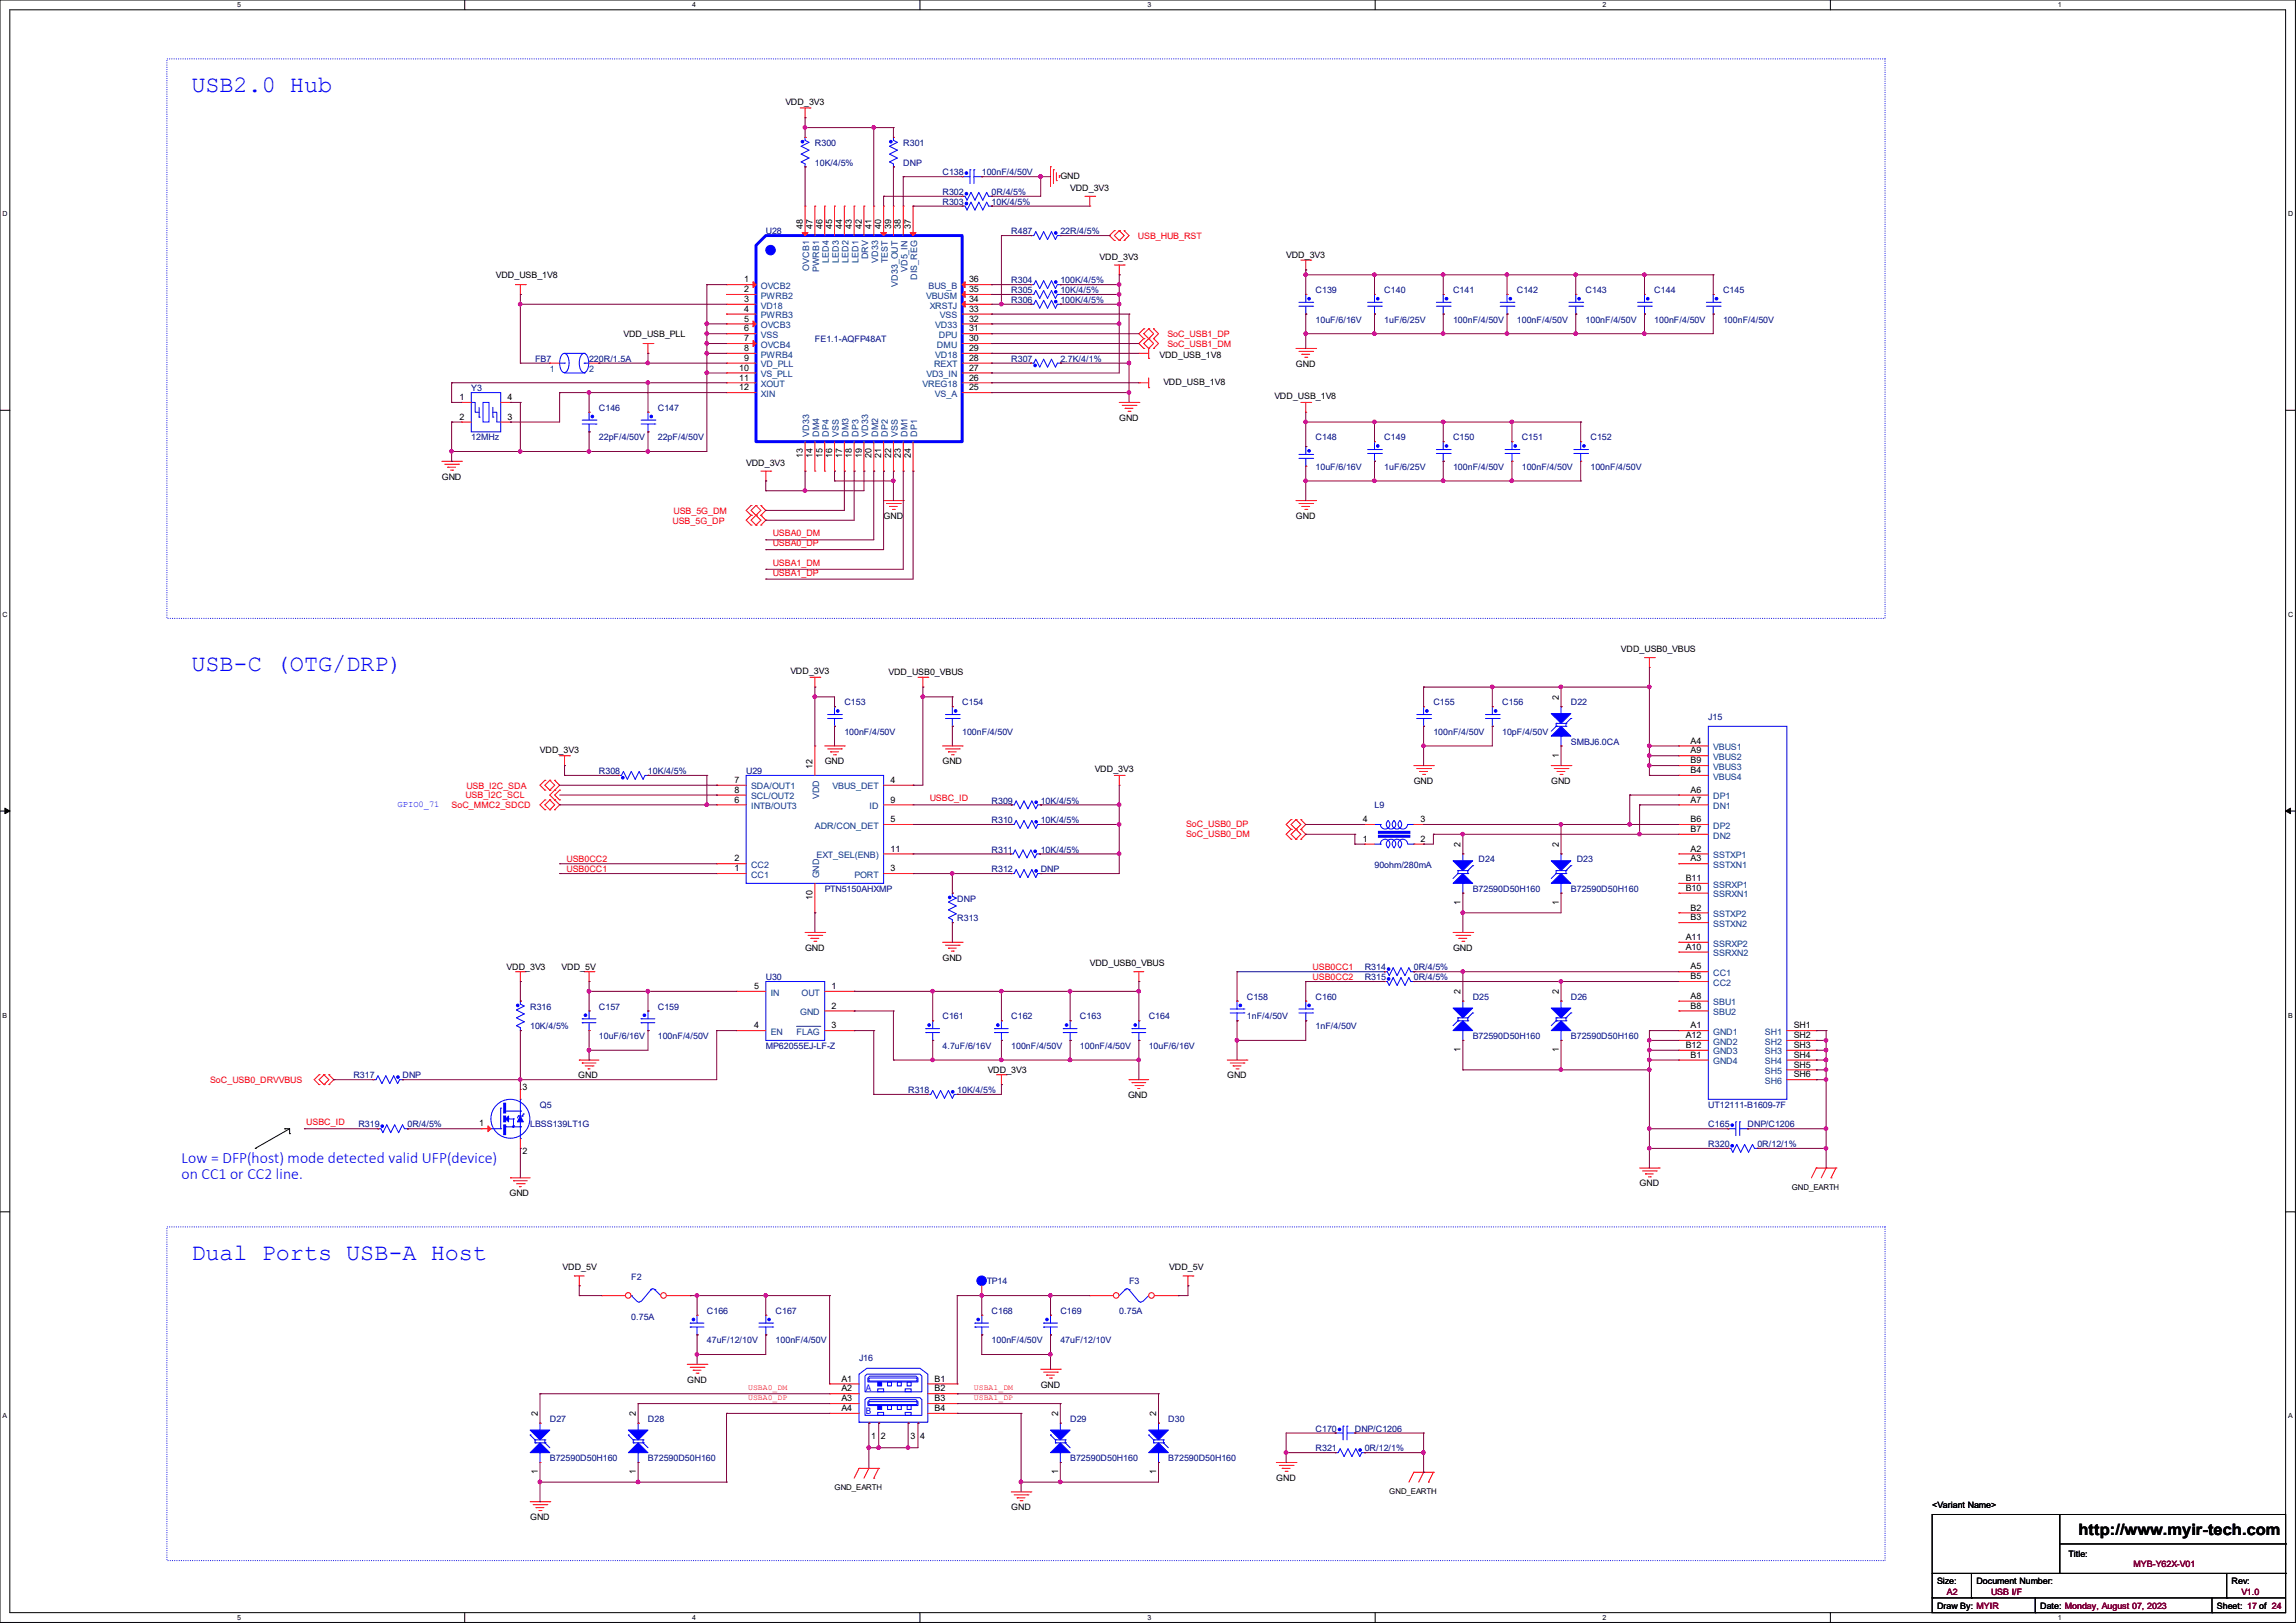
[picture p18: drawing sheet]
<svg xmlns="http://www.w3.org/2000/svg" width="297mm" height="210mm" viewBox="0 0 297 210" stroke-linecap="round" stroke-linejoin="round" font-family="sans-serif">
<defs><g id="words">
<g font-size="3" fill="#00f">
<text x="24.8" y="11.9">USB2.0 Hub</text>
<text x="24.8" y="86.9">USB-C (OTG/DRP)</text>
<text x="24.8" y="163.1">Dual Ports USB-A Host</text>
</g>
<g font-size="2" fill="#00f">
<text x="23.5" y="150.5">Low = DFP(host) mode detected valid UFP(device)</text>
<text x="23.5" y="152.6">on CC1 or CC2 line.</text>
</g>
<text font-size="2" x="268.9" y="198.6">http://www.myir-tech.com</text>
<g font-size="1.1">
<text x="101.6" y="13.5">VDD_3V3</text>
<text x="137.2" y="23.2">GND</text>
<text x="103.8" y="29.6" transform="rotate(-90 103.8 29.6)">48</text>
<text x="105.1" y="29.6" transform="rotate(-90 105.1 29.6)">47</text>
<text x="106.4" y="29.6" transform="rotate(-90 106.4 29.6)">46</text>
<text x="107.7" y="29.6" transform="rotate(-90 107.7 29.6)">45</text>
<text x="108.9" y="29.6" transform="rotate(-90 108.9 29.6)">44</text>
<text x="110.2" y="29.6" transform="rotate(-90 110.2 29.6)">43</text>
<text x="111.5" y="29.6" transform="rotate(-90 111.5 29.6)">42</text>
<text x="112.7" y="29.6" transform="rotate(-90 112.7 29.6)">41</text>
<text x="114" y="29.6" transform="rotate(-90 114 29.6)">40</text>
<text x="115.3" y="29.6" transform="rotate(-90 115.3 29.6)">39</text>
<text x="116.5" y="29.6" transform="rotate(-90 116.5 29.6)">38</text>
<text x="117.8" y="29.6" transform="rotate(-90 117.8 29.6)">37</text>
<text x="138.4" y="24.7">VDD_3V3</text>
<text x="142.2" y="33.6">VDD_3V3</text>
<text x="166.4" y="33.4">VDD_3V3</text>
<text x="64.1" y="36">VDD_USB_1V8</text>
<text x="96.3" y="36.5">1</text>
<text x="96.3" y="37.8">2</text>
<text x="96.3" y="39.1">3</text>
<text x="96.3" y="40.3">4</text>
<text x="96.3" y="41.6">5</text>
<text x="125.3" y="36.5">36</text>
<text x="125.3" y="37.8">35</text>
<text x="125.3" y="39.1">34</text>
<text x="125.3" y="40.3">33</text>
<text x="125.3" y="41.6">32</text>
<text x="80.6" y="43.6">VDD_USB_PLL</text>
<text x="95.6" y="48">10</text>
<text x="96.3" y="42.9">6</text>
<text x="96.3" y="44.2">7</text>
<text x="96.3" y="45.4">8</text>
<text x="96.3" y="46.7">9</text>
<text x="125.3" y="42.9">31</text>
<text x="125.3" y="44.2">30</text>
<text x="125.3" y="45.4">29</text>
<text x="125.3" y="46.7">28</text>
<text x="125.3" y="48">27</text>
<text x="150" y="46.3">VDD_USB_1V8</text>
<text x="167.6" y="47.5">GND</text>
<text x="59.4" y="51.8">1</text>
<text x="65.7" y="51.8">4</text>
<text x="95.6" y="49.2">11</text>
<text x="95.6" y="50.5">12</text>
<text x="125.3" y="49.2">26</text>
<text x="125.3" y="50.5">25</text>
<text x="150.5" y="49.9">VDD_USB_1V8</text>
<text x="164.8" y="51.6">VDD_USB_1V8</text>
<text x="59.4" y="54.3">2</text>
<text x="65.7" y="54.3">3</text>
<text x="103.8" y="59.3" transform="rotate(-90 103.8 59.3)">13</text>
<text x="105.1" y="59.3" transform="rotate(-90 105.1 59.3)">14</text>
<text x="106.4" y="59.3" transform="rotate(-90 106.4 59.3)">15</text>
<text x="107.7" y="59.3" transform="rotate(-90 107.7 59.3)">16</text>
<text x="108.9" y="59.3" transform="rotate(-90 108.9 59.3)">17</text>
<text x="110.2" y="59.3" transform="rotate(-90 110.2 59.3)">18</text>
<text x="111.5" y="59.3" transform="rotate(-90 111.5 59.3)">19</text>
<text x="112.7" y="59.3" transform="rotate(-90 112.7 59.3)">20</text>
<text x="114" y="59.3" transform="rotate(-90 114 59.3)">21</text>
<text x="115.3" y="59.3" transform="rotate(-90 115.3 59.3)">22</text>
<text x="116.5" y="59.3" transform="rotate(-90 116.5 59.3)">23</text>
<text x="117.8" y="59.3" transform="rotate(-90 117.8 59.3)">24</text>
<text x="144.8" y="54.4">GND</text>
<text x="57.1" y="62.1">GND</text>
<text x="96.5" y="60.3">VDD_3V3</text>
<text x="114.3" y="67.1">GND</text>
<text x="167.6" y="67.1">GND</text>
<text x="102.2" y="87.2">VDD_3V3</text>
<text x="114.9" y="87.3">VDD_USB0_VBUS</text>
<text x="209.7" y="84.4">VDD_USB0_VBUS</text>
<text x="201.6" y="90.6" transform="rotate(-90 201.6 90.6)">2</text>
<text x="69.8" y="97.4">VDD_3V3</text>
<text x="95" y="101.3">7</text>
<text x="105.1" y="99.4" transform="rotate(-90 105.1 99.4)">12</text>
<text x="106.7" y="98.9">GND</text>
<text x="115.2" y="101.3">4</text>
<text x="121.9" y="98.9">GND</text>
<text x="141.6" y="99.9">VDD_3V3</text>
<text x="182.9" y="101.4">GND</text>
<text x="200.7" y="101.4">GND</text>
<text x="201.6" y="98" transform="rotate(-90 201.6 98)">1</text>
<text x="218.7" y="96.2">A4</text>
<text x="218.7" y="97.5">A9</text>
<text x="218.7" y="98.8">B9</text>
<text x="218.7" y="100">B4</text>
<text x="95" y="103.8">6</text>
<text x="95" y="102.6">8</text>
<text x="115.2" y="106.4">5</text>
<text x="115.2" y="103.8">9</text>
<text x="176.3" y="106.4">4</text>
<text x="183.8" y="106.4">3</text>
<text x="218.7" y="102.6">A6</text>
<text x="218.7" y="103.8">A7</text>
<text x="218.7" y="107.7">B7</text>
<text x="218.7" y="106.4">B6</text>
<text x="95" y="112.7">1</text>
<text x="95" y="111.5">2</text>
<text x="115.2" y="112.7">3</text>
<text x="115.2" y="110.2">11</text>
<text x="176.3" y="108.9">1</text>
<text x="183.8" y="108.9">2</text>
<text x="188.9" y="109.6" transform="rotate(-90 188.9 109.6)">2</text>
<text x="201.6" y="109.6" transform="rotate(-90 201.6 109.6)">2</text>
<text x="218.7" y="110.2">A2</text>
<text x="218.7" y="111.5">A3</text>
<text x="105.1" y="116.5" transform="rotate(-90 105.1 116.5)">10</text>
<text x="188.9" y="117.1" transform="rotate(-90 188.9 117.1)">1</text>
<text x="201.6" y="117.1" transform="rotate(-90 201.6 117.1)">1</text>
<text x="218.1" y="114">B11</text>
<text x="218.1" y="115.3">B10</text>
<text x="218.7" y="119.1">B3</text>
<text x="218.7" y="117.8">B2</text>
<text x="65.5" y="125.6">VDD_3V3</text>
<text x="72.6" y="125.6">VDD_5V</text>
<text x="104.1" y="123">GND</text>
<text x="121.9" y="124.3">GND</text>
<text x="141" y="125.1">VDD_USB0_VBUS</text>
<text x="188" y="123">GND</text>
<text x="218.1" y="121.6">A11</text>
<text x="218.1" y="122.9">A10</text>
<text x="218.7" y="125.4">A5</text>
<text x="97.5" y="128">5</text>
<text x="107.6" y="130.5">2</text>
<text x="107.6" y="128">1</text>
<text x="188.9" y="128.7" transform="rotate(-90 188.9 128.7)">2</text>
<text x="201.6" y="128.7" transform="rotate(-90 201.6 128.7)">2</text>
<text x="218.7" y="129.2">A8</text>
<text x="218.7" y="130.5">B8</text>
<text x="218.7" y="126.7">B5</text>
<text x="97.5" y="133.1">4</text>
<text x="107.6" y="133.1">3</text>
<text x="188.9" y="136.1" transform="rotate(-90 188.9 136.1)">1</text>
<text x="201.6" y="136.1" transform="rotate(-90 201.6 136.1)">1</text>
<text x="218.1" y="134.3">A12</text>
<text x="218.1" y="135.6">B12</text>
<text x="218.7" y="133.1">A1</text>
<text x="218.7" y="136.9">B1</text>
<text x="232" y="133.1">SH1</text>
<text x="232" y="135.6">SH3</text>
<text x="232" y="134.3">SH2</text>
<text x="232" y="136.9">SH4</text>
<text x="67.6" y="141.1">3</text>
<text x="74.8" y="139.5">GND</text>
<text x="127.8" y="138.9">VDD_3V3</text>
<text x="145.9" y="142.1">GND</text>
<text x="158.7" y="139.5">GND</text>
<text x="232" y="138.1">SH5</text>
<text x="232" y="139.4">SH6</text>
<text x="62" y="145.8">1</text>
<text x="67.6" y="149.3">2</text>
<text x="65.9" y="154.8">GND</text>
<text x="212.1" y="153.5">GND</text>
<text x="72.8" y="164.3">VDD_5V</text>
<text x="151.3" y="164.3">VDD_5V</text>
<text x="88.9" y="178.9">GND</text>
<text x="108.8" y="178.8">A1</text>
<text x="120.9" y="178.8">B1</text>
<text x="134.6" y="179.5">GND</text>
<text x="69.6" y="183.3" transform="rotate(-90 69.6 183.3)">2</text>
<text x="82.3" y="183.3" transform="rotate(-90 82.3 183.3)">2</text>
<text x="108.8" y="182.6">A4</text>
<text x="108.8" y="180">A2</text>
<text x="108.8" y="181.3">A3</text>
<text x="120.9" y="180">B2</text>
<text x="120.9" y="181.3">B3</text>
<text x="120.9" y="182.6">B4</text>
<text x="136.9" y="183.3" transform="rotate(-90 136.9 183.3)">2</text>
<text x="149.6" y="183.3" transform="rotate(-90 149.6 183.3)">2</text>
<text x="69.6" y="190.8" transform="rotate(-90 69.6 190.8)">1</text>
<text x="82.3" y="190.8" transform="rotate(-90 82.3 190.8)">1</text>
<text x="112.7" y="186.1">1</text>
<text x="114" y="186.1">2</text>
<text x="117.8" y="186.1">3</text>
<text x="119" y="186.1">4</text>
<text x="136.9" y="190.8" transform="rotate(-90 136.9 190.8)">1</text>
<text x="149.6" y="190.8" transform="rotate(-90 149.6 190.8)">1</text>
<text x="165.1" y="191.6">GND</text>
<text x="68.6" y="196.7">GND</text>
<text x="130.8" y="195.4">GND</text>
<text x="249.9" y="195.2">&lt;Variant Name&gt;</text>
<text x="267.6" y="201.5">Title:</text>
<text x="250.6" y="204.9">Size:</text>
<text x="250.6" y="208.2">Draw By: MYIR</text>
<text x="255.7" y="204.9">Document Number:</text>
<text x="263.9" y="208.2">Date: Monday, August 07, 2023</text>
<text x="286.8" y="208.2">Sheet: 17 of 24</text>
<text x="288.7" y="204.9">Rev:</text>
</g>
<g font-size="1.1" fill="#000080">
<text x="105.4" y="18.9">R300</text>
<text x="105.4" y="21.4">10K/4/5%</text>
<text x="116.8" y="18.9">R301</text>
<text x="116.8" y="21.4">DNP</text>
<text x="121.9" y="22.7">C138</text>
<text x="127" y="22.7">100nF/4/50V</text>
<text x="121.9" y="26.5">R303</text>
<text x="121.9" y="25.2">R302</text>
<text x="128.3" y="26.5">10K/4/5%</text>
<text x="128.3" y="25.2">0R/4/5%</text>
<text x="99.1" y="30.3">U28</text>
<text x="130.8" y="30.3">R487</text>
<text x="137.2" y="30.3">22R/4/5%</text>
<text x="130.8" y="36.7">R304</text>
<text x="130.8" y="37.9">R305</text>
<text x="130.8" y="39.2">R306</text>
<text x="137.2" y="36.7">100K/4/5%</text>
<text x="137.2" y="37.9">10K/4/5%</text>
<text x="137.2" y="39.2">100K/4/5%</text>
<text x="170.2" y="37.9">C139</text>
<text x="170.2" y="41.7">10uF/6/16V</text>
<text x="179.1" y="37.9">C140</text>
<text x="179.1" y="41.7">1uF/6/25V</text>
<text x="188" y="37.9">C141</text>
<text x="188" y="41.7">100nF/4/50V</text>
<text x="196.2" y="37.9">C142</text>
<text x="196.2" y="41.7">100nF/4/50V</text>
<text x="205.1" y="37.9">C143</text>
<text x="205.1" y="41.7">100nF/4/50V</text>
<text x="214" y="37.9">C144</text>
<text x="214" y="41.7">100nF/4/50V</text>
<text x="222.9" y="37.9">C145</text>
<text x="222.9" y="41.7">100nF/4/50V</text>
<text x="69.2" y="46.8">FB7</text>
<text x="76.2" y="46.8">220R/1.5A</text>
<text x="105.4" y="44.3">FE1.1-AQFP48AT</text>
<text x="130.8" y="46.8">R307</text>
<text x="137.2" y="46.8">2.7K/4/1%</text>
<text x="61" y="50.6">Y3</text>
<text x="77.5" y="53.2">C146</text>
<text x="85.1" y="53.2">C147</text>
<text x="61" y="57">12MHz</text>
<text x="77.5" y="57">22pF/4/50V</text>
<text x="85.1" y="57">22pF/4/50V</text>
<text x="170.2" y="57">C148</text>
<text x="179.1" y="57">C149</text>
<text x="188" y="57">C150</text>
<text x="196.8" y="57">C151</text>
<text x="205.7" y="57">C152</text>
<text x="170.2" y="60.8">10uF/6/16V</text>
<text x="179.1" y="60.8">1uF/6/25V</text>
<text x="188" y="60.8">100nF/4/50V</text>
<text x="196.8" y="60.8">100nF/4/50V</text>
<text x="205.7" y="60.8">100nF/4/50V</text>
<text x="109.2" y="91.3">C153</text>
<text x="109.2" y="95.1">100nF/4/50V</text>
<text x="124.5" y="91.3">C154</text>
<text x="124.5" y="95.1">100nF/4/50V</text>
<text x="185.4" y="91.3">C155</text>
<text x="185.4" y="95.1">100nF/4/50V</text>
<text x="194.3" y="91.3">C156</text>
<text x="194.3" y="95.1">10pF/4/50V</text>
<text x="203.2" y="91.3">D22</text>
<text x="221" y="93.2">J15</text>
<text x="77.5" y="100.2">R308</text>
<text x="83.8" y="100.2">10K/4/5%</text>
<text x="96.5" y="100.2">U29</text>
<text x="203.2" y="96.4">SMBJ6.0CA</text>
<text x="128.3" y="104">R309</text>
<text x="128.3" y="106.5">R310</text>
<text x="134.6" y="104">10K/4/5%</text>
<text x="134.6" y="106.5">10K/4/5%</text>
<text x="177.8" y="104.6">L9</text>
<text x="128.3" y="110.3">R311</text>
<text x="128.3" y="112.9">R312</text>
<text x="134.6" y="110.3">10K/4/5%</text>
<text x="134.6" y="112.9">DNP</text>
<text x="177.8" y="112.4">90ohm/280mA</text>
<text x="191.3" y="111.6">D24</text>
<text x="204" y="111.6">D23</text>
<text x="106.7" y="115.4">PTN5150AHXMP</text>
<text x="123.8" y="119.2">R313</text>
<text x="123.8" y="116.7">DNP</text>
<text x="190.5" y="115.4">B72590D50H160</text>
<text x="203.2" y="115.4">B72590D50H160</text>
<text x="176.5" y="125.6">R314</text>
<text x="182.9" y="125.6">0R/4/5%</text>
<text x="68.6" y="130.6">R316</text>
<text x="77.5" y="130.6">C157</text>
<text x="85.1" y="130.6">C159</text>
<text x="99.1" y="126.8">U30</text>
<text x="121.9" y="131.9">C161</text>
<text x="130.8" y="131.9">C162</text>
<text x="139.7" y="131.9">C163</text>
<text x="148.6" y="131.9">C164</text>
<text x="161.3" y="129.4">C158</text>
<text x="161.3" y="131.9">1nF/4/50V</text>
<text x="170.2" y="129.4">C160</text>
<text x="176.5" y="126.8">R315</text>
<text x="182.9" y="126.8">0R/4/5%</text>
<text x="190.5" y="129.4">D25</text>
<text x="203.2" y="129.4">D26</text>
<text x="68.6" y="133.2">10K/4/5%</text>
<text x="77.5" y="134.5">10uF/6/16V</text>
<text x="85.1" y="134.5">100nF/4/50V</text>
<text x="99.1" y="135.7">MP62055EJ-LF-Z</text>
<text x="121.9" y="135.7">4.7uF/6/16V</text>
<text x="130.8" y="135.7">100nF/4/50V</text>
<text x="139.7" y="135.7">100nF/4/50V</text>
<text x="148.6" y="135.7">10uF/6/16V</text>
<text x="170.2" y="133.2">1nF/4/50V</text>
<text x="190.5" y="134.5">B72590D50H160</text>
<text x="203.2" y="134.5">B72590D50H160</text>
<text x="45.7" y="139.5">R317</text>
<text x="52.1" y="139.5">DNP</text>
<text x="69.8" y="143.3">Q5</text>
<text x="117.5" y="141.4">R318</text>
<text x="123.8" y="141.4">10K/4/5%</text>
<text x="221" y="143.3">UT12111-B1609-7F</text>
<text x="46.4" y="145.9">R319</text>
<text x="52.7" y="145.9">0R/4/5%</text>
<text x="68.6" y="145.9">LBSS139LT1G</text>
<text x="221" y="145.9">C165</text>
<text x="221" y="148.4">R320</text>
<text x="226.1" y="145.9">DNP/C1206</text>
<text x="227.3" y="148.4">0R/12/1%</text>
<text x="81.7" y="165.6">F2</text>
<text x="127.6" y="166.2">TP14</text>
<text x="146" y="166.2">F3</text>
<text x="81.7" y="170.8">0.75A</text>
<text x="91.4" y="170">C166</text>
<text x="91.4" y="173.8">47uF/12/10V</text>
<text x="100.3" y="170">C167</text>
<text x="100.3" y="173.8">100nF/4/50V</text>
<text x="128.3" y="170">C168</text>
<text x="128.3" y="173.8">100nF/4/50V</text>
<text x="137.2" y="170">C169</text>
<text x="137.2" y="173.8">47uF/12/10V</text>
<text x="144.8" y="170">0.75A</text>
<text x="111.1" y="176.1">J16</text>
<text x="71.1" y="184">D27</text>
<text x="83.8" y="184">D28</text>
<text x="138.4" y="184">D29</text>
<text x="151.1" y="184">D30</text>
<text x="170.2" y="185.3">C170</text>
<text x="175.3" y="185.3">DNP/C1206</text>
<text x="71.1" y="189.1">B72590D50H160</text>
<text x="83.8" y="189.1">B72590D50H160</text>
<text x="138.4" y="189.1">B72590D50H160</text>
<text x="151.1" y="189.1">B72590D50H160</text>
<text x="170.2" y="187.8">R321</text>
<text x="176.5" y="187.8">0R/12/1%</text>
</g>
<g font-size="1.1" fill="#004080">
<text x="104.7" y="35" transform="rotate(-90 104.7 35)">OVCB1</text>
<text x="106" y="35.2" transform="rotate(-90 106 35.2)">PWRB1</text>
<text x="107.2" y="34" transform="rotate(-90 107.2 34)">LED4</text>
<text x="108.5" y="34" transform="rotate(-90 108.5 34)">LED3</text>
<text x="109.8" y="34" transform="rotate(-90 109.8 34)">LED2</text>
<text x="111" y="34" transform="rotate(-90 111 34)">LED1</text>
<text x="112.3" y="33.6" transform="rotate(-90 112.3 33.6)">DRV</text>
<text x="113.6" y="34" transform="rotate(-90 113.6 34)">VD33</text>
<text x="114.9" y="34.1" transform="rotate(-90 114.9 34.1)">TEST</text>
<text x="117.4" y="35.2" transform="rotate(-90 117.4 35.2)">VD5_IN</text>
<text x="98.4" y="37.4">OVCB2</text>
<text x="98.4" y="38.7">PWRB2</text>
<text x="98.4" y="39.9">VD18</text>
<text x="98.4" y="41.2">PWRB3</text>
<text x="116.1" y="37.1" transform="rotate(-90 116.1 37.1)">VD33_OUT</text>
<text x="118.7" y="36.2" transform="rotate(-90 118.7 36.2)">DIS_REG</text>
<text x="119.8" y="38.7">VBUSM</text>
<text x="120.1" y="37.4">BUS_B</text>
<text x="120.3" y="39.9">XRSTJ</text>
<text x="121.6" y="41.2">VSS</text>
<text x="98.4" y="42.5">OVCB3</text>
<text x="98.4" y="43.7">VSS</text>
<text x="98.4" y="45">OVCB4</text>
<text x="98.4" y="46.3">PWRB4</text>
<text x="98.4" y="47.5">VD_PLL</text>
<text x="120.8" y="47.5">REXT</text>
<text x="121" y="42.5">VD33</text>
<text x="121" y="46.3">VD18</text>
<text x="121.2" y="45">DMU</text>
<text x="121.5" y="43.7">DPU</text>
<text x="71.1" y="48.1">1</text>
<text x="76.2" y="48.1">2</text>
<text x="98.4" y="48.8">VS_PLL</text>
<text x="98.4" y="50.1">XOUT</text>
<text x="98.4" y="51.4">XIN</text>
<text x="119.3" y="50.1">VREG18</text>
<text x="119.8" y="48.8">VD3_IN</text>
<text x="120.9" y="51.4">VS_A</text>
<text x="104.7" y="56.5" transform="rotate(-90 104.7 56.5)">VD33</text>
<text x="106" y="56.5" transform="rotate(-90 106 56.5)">DM4</text>
<text x="107.2" y="56.5" transform="rotate(-90 107.2 56.5)">DP4</text>
<text x="108.5" y="56.5" transform="rotate(-90 108.5 56.5)">VSS</text>
<text x="109.8" y="56.5" transform="rotate(-90 109.8 56.5)">DM3</text>
<text x="111" y="56.5" transform="rotate(-90 111 56.5)">DP3</text>
<text x="112.3" y="56.5" transform="rotate(-90 112.3 56.5)">VD33</text>
<text x="113.6" y="56.5" transform="rotate(-90 113.6 56.5)">DM2</text>
<text x="114.9" y="56.5" transform="rotate(-90 114.9 56.5)">DP2</text>
<text x="116.1" y="56.5" transform="rotate(-90 116.1 56.5)">VSS</text>
<text x="117.4" y="56.5" transform="rotate(-90 117.4 56.5)">DM1</text>
<text x="118.7" y="56.5" transform="rotate(-90 118.7 56.5)">DP1</text>
<text x="221.6" y="97.1">VBUS1</text>
<text x="221.6" y="98.3">VBUS2</text>
<text x="221.6" y="99.6">VBUS3</text>
<text x="221.6" y="100.9">VBUS4</text>
<text x="97.2" y="104.7">INTB/OUT3</text>
<text x="97.2" y="102.2">SDA/OUT1</text>
<text x="97.2" y="103.4">SCL/OUT2</text>
<text x="105.4" y="107.2">ADR/CON_DET</text>
<text x="106" y="103.4" transform="rotate(-90 106 103.4)">VDD</text>
<text x="107.7" y="102.2">VBUS_DET</text>
<text x="112.5" y="104.7">ID</text>
<text x="221.6" y="103.4">DP1</text>
<text x="221.6" y="104.7">DN1</text>
<text x="221.6" y="107.2">DP2</text>
<text x="97.2" y="113.6">CC1</text>
<text x="97.2" y="112.3">CC2</text>
<text x="105.6" y="111">EXT_SEL(ENB)</text>
<text x="106" y="113.7" transform="rotate(-90 106 113.7)">GND</text>
<text x="110.5" y="113.6">PORT</text>
<text x="221.6" y="108.5">DN2</text>
<text x="221.6" y="111">SSTXP1</text>
<text x="221.6" y="112.3">SSTXN1</text>
<text x="221.6" y="119.9">SSTXN2</text>
<text x="221.6" y="118.7">SSTXP2</text>
<text x="221.6" y="114.9">SSRXP1</text>
<text x="221.6" y="116.1">SSRXN1</text>
<text x="221.6" y="122.5">SSRXP2</text>
<text x="221.6" y="123.7">SSRXN2</text>
<text x="99.7" y="128.8">IN</text>
<text x="103.5" y="131.4">GND</text>
<text x="103.7" y="128.8">OUT</text>
<text x="221.6" y="126.3">CC1</text>
<text x="221.6" y="130.1">SBU1</text>
<text x="221.6" y="131.4">SBU2</text>
<text x="221.6" y="127.6">CC2</text>
<text x="99.7" y="133.9">EN</text>
<text x="103" y="133.9">FLAG</text>
<text x="221.6" y="133.9">GND1</text>
<text x="221.6" y="135.2">GND2</text>
<text x="221.6" y="136.4">GND3</text>
<text x="221.6" y="137.7">GND4</text>
<text x="228.3" y="133.9">SH1</text>
<text x="228.3" y="136.4">SH3</text>
<text x="228.3" y="135.2">SH2</text>
<text x="228.3" y="137.7">SH4</text>
<text x="228.3" y="139">SH5</text>
<text x="228.3" y="140.3">SH6</text>
</g>
<g font-size="1.1" fill="#f00">
<text x="147.2" y="30.9">USB_HUB_RST</text>
<text x="151" y="43.6">SoC_USB1_DP</text>
<text x="151" y="44.9">SoC_USB1_DM</text>
<text x="87" y="67.8">USB_5G_DP</text>
<text x="87.1" y="66.5">USB_5G_DM</text>
<text x="99.9" y="69.4">USBA0_DM</text>
<text x="99.9" y="70.7">USBA0_DP</text>
<text x="99.9" y="73.2">USBA1_DM</text>
<text x="99.9" y="74.5">USBA1_DP</text>
<text x="58.4" y="104.6">SoC_MMC2_SDCD</text>
<text x="60.2" y="103.2">USB_I2C_SCL</text>
<text x="60.3" y="102.1">USB_I2C_SDA</text>
<text x="120.3" y="103.7">USBC_ID</text>
<text x="153.4" y="107">SoC_USB0_DP</text>
<text x="73.3" y="111.5">USB0CC2</text>
<text x="73.3" y="112.8">USB0CC1</text>
<text x="153.4" y="108.3">SoC_USB0_DM</text>
<text x="169.8" y="125.5">USB0CC1</text>
<text x="169.8" y="126.7">USB0CC2</text>
<text x="27.2" y="140.2">SoC_USB0_DRVVBUS</text>
<text x="39.6" y="145.6">USBC_ID</text>
</g>
<g font-size="1.1" fill="#00f">
<text x="51.4" y="104.5">GPIO0_71</text>
<text x="112" y="180">A</text>
<text x="112" y="183">B</text>
</g>
<g font-size="1.1" fill="#800000">
<text x="276" y="202.8">MYB-Y62X-V01</text>
<text x="251.8" y="206.3">A2</text>
<text x="257.6" y="206.3">USB III///F</text>
<text x="257.6" y="206.3">USB</text>
<text x="260.9" y="206.3">F</text>
<text x="289.9" y="206.3">V1.0</text>
</g>
<g font-size="1">
<text x="231.8" y="153.9">GND_EARTH</text>
<text x="107.9" y="192.8">GND_EARTH</text>
<text x="179.7" y="193.3">GND_EARTH</text>
</g>
<g font-size="1" fill="#f00">
<text x="96.8" y="179.9">USBA0_DM</text>
<text x="126" y="179.9">USBA1_DM</text>
<text x="96.8" y="181.1">USBA0_DP</text>
<text x="126" y="181.1">USBA1_DP</text>
</g>
<g font-size=".9">
<text x="30.7" y=".9">5</text>
<text x="89.5" y=".9">4</text>
<text x="148.4" y=".9">3</text>
<text x="207.3" y=".9">2</text>
<text x="266.2" y=".9">1</text>
<text x=".3" y="28">D</text>
<text x="296" y="28">D</text>
<text x=".3" y="79.8">C</text>
<text x="296" y="79.8">C</text>
<text x=".3" y="131.7">B</text>
<text x="296" y="131.7">B</text>
<text x=".3" y="183.5">A</text>
<text x="296" y="183.5">A</text>
<text x="30.7" y="209.6">5</text>
<text x="89.5" y="209.6">4</text>
<text x="148.4" y="209.6">3</text>
<text x="207.3" y="209.6">2</text>
<text x="266.2" y="209.6">1</text>
</g>
</g></defs>
<g fill="none" stroke="#000" stroke-width=".13">
<path d="M0 0h296.9v209.9h-296.9zM1.3 1.3h294.4v207.4h-294.4zM60.1 0v1.3M119 0v1.3M177.9 0v1.3M236.8 0v1.3M0 53.1h1.3M295.7 53.1h1.2M0 104.9h1.3M.6 104.6l.7 .3-.7 .4zM295.7 104.9l.6-.3v.7zM295.7 104.9h1.2"/>
<path d="M0 156.8h1.3M33 148.6h.1M36.8 146h.1M36.8 146h.7M37.5 146.7h.1M37.5 146l-4.5 2.6M37.5 146v.7M295.7 156.8h1.2M249.9 196h45.8v12.7h-45.8zM266.4 196h.1M266.4 196v7.6M266.4 199.8h29.3"/>
<path d="M295.7 199.8h.1M60.1 208.7v1.2M119 208.7v1.2M177.9 208.7v1.2M236.8 208.7v1.2M249.9 206.8h.1M249.9 206.8h45.8M249.9 203.6h45.8M255 206.8h.1M255 203.6v3.2M263.3 208.7h.1M263.3 206.8v1.9"/>
<path d="M286.1 208.7h.1M286.1 206.8v1.9M288 206.8h.1M288 203.6v3.2M295.7 203.6h.1"/>
</g>
<path d="M.6 104.6l.7 .3-.7 .4zM295.7 104.9l.6-.3v.7z" fill="#000"/>
<path d="M21.6 7.6h222.2v72.4h-222.2zM21.6 158.8h222.2v43.1h-222.2z" fill="none" stroke="#00f" stroke-width=".13" stroke-dasharray="0 .3"/>
<g fill="none" stroke="#f00" stroke-width=".13">
<path d="M103.5 14h1.3M104.1 15.2h.1M104.1 14v1.2M104.8 14h.1M66.7 36.8h1.2M67.3 38.1h.1M67.3 36.8v1.3M67.9 36.8h.1M135.9 21.6h.1M135.9 21.6v2.5M136.3 22h.1M136.3 22v1.7"/>
<path d="M136.7 23.4h.1M136.7 22.4v1M137 22.7h.1M137 22.7v.3M140.3 25.4h1.3M141 26.7h.1M141 25.4v1.3M141.6 25.4h.1M144.1 29.8h.1M144.1 31.1h.1M144.1 34.3h1.3M144.1 29.8l-.6 .7 .6 .6"/>
<path d="M144.8 35.6h.1M144.8 31.1h.1M144.8 29.8h.1M144.8 34.3v1.3M144.8 29.8l-.7 .7 .7 .6M144.8 29.8l.6 .7-.6 .6M145.4 34.3h.1M145.4 29.8h.1M145.4 31.1h.1M145.4 29.8l.6 .7-.6 .6M168.3 33.7h1.2M168.9 34.9h.1"/>
<path d="M168.9 33.7v1.2M169.5 33.7h.1M57.1 59.7h2.6M59.7 59.7h.1M83.2 44.4h1.3M83.8 45.7h.1M83.8 44.4v1.3M84.5 44.4h.1M144.8 52.1h2.5M145.2 52.5h1.7M145.5 52.8h.1M145.5 52.8h1.1"/>
<path d="M145.9 53.2h.3M146.2 53.2h.1M146.9 52.5h.1M147.3 52.1h.1M147.3 49.5h.1M147.3 45.7h.1M147.3 49.5h1.3M147.3 45.7h1.3M148 42.5h.1M148 43.8h.1M148 45.1h.1M148 42.5l-.7 .7 .7 .6"/>
<path d="M148 43.8l-.7 .6 .7 .7M148.6 50.2h.1M148.6 46.4h.1M148.6 43.8h.1M148.6 42.5h.1M148.6 45.1h.1M148.6 45.1v1.3M148.6 48.9v1.3M148.6 42.5l-.6 .7 1.2 1.2-.6 .7M148.6 42.5l.6 .7-1.2 1.2 .6 .7M149.2 42.5h.1M149.2 43.8h.1"/>
<path d="M149.2 45.1h.1M149.2 42.5l.7 .7-.7 .6M149.2 43.8l.7 .6-.7 .7M167.6 45.1h2.6M168 45.5h1.8M168.3 52.1h1.2M168.4 45.8h.1M168.4 45.8h1M168.8 46.2h.2M168.9 53.3h.1M168.9 52.1v1.2M169 46.2h.1"/>
<path d="M169.5 52.1h.1M169.8 45.5h.1M170.2 45.1h.1M57.5 60.1h1.8M57.9 60.5h.1M57.9 60.5h1M58.3 60.8h.2M58.5 60.8h.1M59.3 60.1h.1M97.2 65.4h.1M97.2 66.7h.1M97.2 67.9h.1"/>
<path d="M97.2 65.4l-.7 .6 .7 .7M97.2 66.7l-.7 .6 .7 .6M97.8 66.7h.1M97.8 65.4h.1M97.8 67.9h.1M97.8 65.4l.6 .6-1.2 1.3 .6 .6M97.8 65.4l-.6 .6 1.2 1.3-.6 .6M98.4 65.4h.1M98.4 66.7h.1M98.4 67.9h.1M98.4 61h1.3M98.4 65.4l.7 .6-.7 .7"/>
<path d="M98.4 66.7l.7 .6-.7 .6M99.1 62.2h.1M99.1 61v1.2M99.7 61h.1M114.3 64.8h2.5M114.7 65.2h1.8M115.1 65.5h.1M115.1 65.5h1M115.4 65.9h.3M115.7 65.9h.1M116.5 65.2h.1M116.8 64.8h.1"/>
<path d="M167.6 64.8h2.6M168 65.2h1.8M168.4 65.5h.1M168.4 65.5h1M168.8 65.9h.2M169 65.9h.1M169.8 65.2h.1M170.2 64.8h.1M72.4 97.8h1.3M73 99.1h.1M73 97.8v1.3M73.7 97.8h.1"/>
<path d="M104.8 87.6h1.2M105.4 88.9h.1M105.4 87.6v1.3M106 87.6h.1M106.7 96.5h2.5M107.1 96.9h1.7M107.4 97.3h.1M107.4 97.3h1.1M107.8 97.7h.3M108.1 97.7h.1M108.8 96.9h.1M109.2 96.5h.1"/>
<path d="M118.7 87.6h1.3M119.4 88.9h.1M119.4 87.6v1.3M120 87.6h.1M121.9 96.5h2.6M122.3 96.9h1.8M122.7 97.3h.1M122.7 97.3h1M123.1 97.7h.2M123.3 97.7h.1M124.1 96.9h.1M124.5 96.5h.1"/>
<path d="M182.9 99.1h2.5M183.3 99.4h1.7M183.6 99.8h.1M183.6 99.8h1.1M185 99.4h.1M185.4 99.1h.1M200.7 99.1h2.5M201 99.4h1.8M201.4 99.8h.1M201.4 99.8h1M202.8 99.4h.1M203.2 99.1h.1"/>
<path d="M212.7 85.1h1.3M213.4 86.4h.1M213.4 85.1v1.3M214 85.1h.1M70.5 101h.1M70.5 102.2h.1M70.5 103.5h.1M70.5 104.8h.1M70.5 103.5l-.7 .6 .7 .7M70.5 101l-.7 .6 .7 .6M71.1 102.2h.1M71.1 101h.1"/>
<path d="M71.1 104.8h.1M71.1 103.5h.1M71.1 101l.7 .6-.7 .6M71.1 101l-.6 .6 .6 .6M71.1 103.5l-.6 .6 .6 .7M71.1 103.5l.7 .6-.7 .7M71.8 101h.1M71.8 102.2h.1M71.8 103.5h.1M71.8 104.8h.1M71.8 101l.6 .6-1.3 1.3 1.3 1.2-.6 .7M72.4 103.5h.1"/>
<path d="M72.4 102.2h.1M72.4 102.2l-.6 .7 .6 .6M144.1 100.3h1.3M144.8 101.6h.1M144.8 100.3v1.3M145.4 100.3h.1M167 107.3h.1M167 106h.1M167 108.6h.1M167 106l-.6 .7 .6 .6M167 107.3l-.6 .6 .6 .7M167.6 106h.1"/>
<path d="M167.6 107.3h.1M167.6 108.6h.1M167.6 106l.7 .7-1.3 1.2 .6 .7M167.6 106l-.6 .7 1.3 1.2-.7 .7M168.3 107.3h.1M168.3 106h.1M168.3 108.6h.1M168.3 106l.6 .7-.6 .6M168.3 107.3l.6 .6-.6 .7M184 100.2h.3M184.3 100.2h.1M201.8 100.2h.3"/>
<path d="M202.1 100.2h.1M41.3 139.1h.1M41.3 139.1l-.7 .6 .7 .6M41.9 139.1h.1M41.9 139.1l.6 .6-.6 .6M41.9 139.1l-.6 .6 .6 .6M42.5 139.1h.1M42.5 139.1l.7 .6-.7 .6M66.7 125.7h1.2M67.3 127h.1M67.3 125.7v1.3M67.9 125.7h.1"/>
<path d="M74.9 137.2h.1M74.9 137.2h2.6M75.3 137.5h.1M75.3 137.5h1.8M75.6 125.7h1.2M75.7 137.9h1M76.1 138.3h.1M76.1 138.3h.2M76.2 127h.1M76.2 125.7v1.3M76.7 137.9h.1M76.8 125.7h.1"/>
<path d="M104.1 120.6h2.6M104.5 121h1.8M104.9 121.4h.1M104.9 121.4h1M105.3 121.8h.2M105.5 121.8h.1M106.3 121h.1M106.7 120.6h.1M121.9 121.9h2.6M122.3 122.3h1.8M122.7 122.7h.1M122.7 122.7h1"/>
<path d="M123.1 123.1h.2M123.3 123.1h.1M124.1 122.3h.1M124.5 121.9h.1M128.9 139.1h1.3M129.5 139.1v1.2M130.2 139.1h.1M146 139.7h.1M146 139.7h2.6M146.7 125.7h.1M146.7 125.7h1.3M147.3 127h.1"/>
<path d="M147.3 125.7v1.3M158.7 137.2h2.6M159.1 137.5h1.8M159.5 137.9h.1M159.5 137.9h1M159.9 138.3h.2M160.1 138.3h.1M160.9 137.5h.1M161.3 137.2h.1M188 120.6h2.5M188.3 121h1.8M188.7 121.4h.1"/>
<path d="M188.7 121.4h1M189.1 121.8h.3M189.4 121.8h.1M190.1 121h.1M190.5 120.6h.1M41.3 140.3h.1M41.9 140.3h.1M42.5 140.3h.1M66 152.4h.1M66 152.4h2.6M66.4 152.8h.1M66.4 152.8h1.8"/>
<path d="M66.8 153.2h1M67.2 153.5h.1M67.2 153.5h.2M67.8 153.2h.1M129.5 140.3h.1M146.4 140.1h.1M146.4 140.1h1.8M146.8 140.5h1M147.2 140.8h.1M147.2 140.8h.2M147.8 140.5h.1M212.1 151.1h2.5"/>
<path d="M212.5 151.5h1.7M212.9 151.9h.1M212.9 151.9h1M213.2 152.3h.3M213.5 152.3h.1M214.2 151.5h.1M214.6 151.1h.1M234.9 151.1h.1M234.9 151.1h2.6M234.9 151.1l-.6 1.3M236.2 151.1h.1M236.2 151.1l-.6 1.3"/>
<path d="M236.9 152.4h.1M237.5 151.1h.1M237.5 151.1l-.6 1.3M74.3 165.1h.1M74.3 165.1h1.3M74.9 166.4h.1M74.9 165.1v1.3M88.9 176.5h2.5M89.3 176.9h1.8M89.7 177.3h.1M89.7 177.3h1M90 177.7h.3"/>
<path d="M90.3 177.7h.1M91.1 176.9h.1M91.4 176.5h.1M134.6 177.2h2.6M135 177.5h1.8M135.4 177.9h.1M135.4 177.9h1M135.8 178.3h.2M136 178.3h.1M136.8 177.5h.1M137.2 177.2h.1M153 165.1h1.3"/>
<path d="M153.7 166.4h.1M153.7 165.1v1.3M154.3 165.1h.1M68.6 194.3h2.5M69 194.7h1.7M69.3 195.1h.1M69.3 195.1h1.1M69.7 195.5h.3M70 195.5h.1M70.7 194.7h.1M71.1 194.3h.1M111.1 190h.1"/>
<path d="M111.1 190h2.6M111.1 190l-.6 1.3M112.4 190h.1M112.4 190l-.6 1.3M113 191.3h.1M113.7 190h.1M113.7 190l-.7 1.3M130.8 193h2.5M131.2 193.4h1.8M131.6 193.8h.1M131.6 193.8h1M132 194.2h.2"/>
<path d="M132.2 194.2h.1M133 193.4h.1M133.3 193h.1M165.1 189.2h2.5M165.5 189.6h1.8M165.9 190h.1M165.9 190h1M166.2 190.4h.3M166.5 190.4h.1M167.3 189.6h.1M167.6 189.2h.1M182.9 190.5h.1"/>
<path d="M182.9 190.5l-.7 1.3M182.9 190.5h2.5M184.1 190.5h.1M184.1 190.5l-.6 1.3M184.8 191.8h.1M185.4 190.5h.1M185.4 190.5l-.6 1.3"/>
</g>
<path d="M67.3 133.3h.1M67.3 129.5h.1M67.3 129.5v.4l.5 .3-1 .5 1 .5-1 .5 1 .5-1 .5 .5 .3v.3" fill="none" stroke="#00f" stroke-width=".13"/>
<circle cx="67" cy="130.1" r=".17" fill="#00f"/>
<g fill="none" stroke="#00f" stroke-width=".13">
<path d="M89.3 171.7h.1M89.3 171.2h.1M89.3 171.7h1.8M89.3 171.2h1.8M90.2 170.2h.1M90.2 172.7h.1M90.2 170.2v1M90.2 171.7v1"/>
<circle cx="67" cy="130.1" r=".17"/>
</g>
<path d="M67.3 129.5h.1M67.3 133.3h.1" fill="none" stroke="#f00" stroke-width=".13"/>
<circle cx="89.7" cy="170.7" r=".17" fill="#00f"/>
<g fill="none" stroke="#00f" stroke-width=".13">
<path d="M120 141.6h.1M120 141.6h.4l.2-.5 .6 1 .5-1 .5 1 .5-1 .5 1 .2-.5h.4M123.8 141.6h.1"/>
<circle cx="89.7" cy="170.7" r=".17"/>
</g>
<path d="M90.2 170.2h.1M90.2 172.7h.1" fill="none" stroke="#f00" stroke-width=".13"/>
<circle cx="123.2" cy="141.3" r=".17" fill="#00f"/>
<g fill="none" stroke="#00f" stroke-width=".13">
<path d="M137.5 133.6h.1M137.5 133.1h.1M137.5 133.6h1.8M137.5 133.1h1.8M138.4 132.1h.1M138.4 134.6h.1M138.4 132.1v1M138.4 133.6v1"/>
<circle cx="123.2" cy="141.3" r=".17"/>
</g>
<path d="M120 141.6h.1M123.8 141.6h.1" fill="none" stroke="#f00" stroke-width=".13"/>
<circle cx="138" cy="132.6" r=".17" fill="#00f"/>
<g fill="none" stroke="#00f" stroke-width=".13">
<path d="M133.3 36.8h.1M133.3 36.8h.4l.3-.5 .5 1 .5-1 .5 1 .5-1 .5 1 .3-.5h.4M137.2 36.8h.1"/>
<circle cx="138" cy="132.6" r=".17"/>
</g>
<path d="M138.4 132.1h.1M138.4 134.6h.1" fill="none" stroke="#f00" stroke-width=".13"/>
<circle cx="136.6" cy="36.5" r=".17" fill="#00f"/>
<g fill="none" stroke="#00f" stroke-width=".13">
<path d="M177.8 109.2h.8M177.8 106.7h.8M178.3 107.6h4.1v.2h-4.1zM178.3 108.1h4.1v.2h-4.1zM178.6 109.2a.61 .61 0 0 1 .8-.6 .61 .61 0 0 1 .1 1.1M178.6 109.2h.1M178.6 106.7h.1M179.6 106.2a.61 .61 0 0 1-.2 1 .61 .61 0 0 1-.8-.5M179.6 106.2a.61 .61 0 0 0-.1 .9 .61 .61 0 0 0 .9 0 .61 .61 0 0 0-.1-.9M180.3 109.7a.61 .61 0 0 0 .1-.9 .61 .61 0 0 0-.9 0 .61 .61 0 0 0 .1 .9M180.3 106.2a.61 .61 0 0 0-.1 .9 .61 .61 0 0 0 .9 0 .61 .61 0 0 0 0-.9M181.1 109.7a.61 .61 0 0 0 0-.9 .61 .61 0 0 0-.9 0 .61 .61 0 0 0 .2 .9"/>
<path d="M181.1 106.2a.61 .61 0 0 0 .1 1 .61 .61 0 0 0 .9-.5M182.1 109.2a.61 .61 0 0 0-.9-.5 .61 .61 0 0 0-.1 1M182.1 109.2h.8M182.1 106.7h.8M182.9 109.2h.1M182.9 106.7h.1M119.8 133.6h.1M119.8 133.1h.1M119.8 133.6h1.7M119.8 133.1h1.7M120.6 132.1h.1M120.6 134.6h.1"/>
<path d="M120.6 132.1v1M120.6 133.6v1"/>
<circle cx="136.6" cy="36.5" r=".17"/>
</g>
<path d="M133.3 36.8h.1M137.2 36.8h.1M176.5 109.2h.1M176.5 106.7h.1M176.5 109.2h1.3M176.5 106.7h1.3M182.9 109.2h1.2M182.9 106.7h1.2M184.1 109.2h.1M184.1 106.7h.1" fill="none" stroke="#f00" stroke-width=".13"/>
<path d="M178.3 107.7h4.1M178.3 108.2h4.1" fill="none" stroke="#00f" stroke-width=".25"/>
<circle cx="120.2" cy="132.6" r=".17" fill="#00f"/>
<g fill="none" stroke="#00f" stroke-width=".13">
<path d="M172.7 188h.1M172.7 188h.4l.3-.5 .5 1 .5-1 .5 1 .5-1 .5 1 .2-.5h.4M176.5 188h.1"/>
<circle cx="120.2" cy="132.6" r=".17"/>
</g>
<path d="M120.6 132.1h.1M120.6 134.6h.1" fill="none" stroke="#f00" stroke-width=".13"/>
<circle cx="175.9" cy="187.6" r=".17" fill="#00f"/>
<g fill="none" stroke="#00f" stroke-width=".13">
<path d="M202.9 39.6h1.8M202.9 39.1h1.8M203.8 38.1h.1M203.8 38.1v1M203.8 39.6v1M204.7 39.6h.1M204.7 39.1h.1M203.8 40.6h.1"/>
<circle cx="175.9" cy="187.6" r=".17"/>
</g>
<path d="M172.7 188h.1M176.5 188h.1" fill="none" stroke="#f00" stroke-width=".13"/>
<circle cx="204.3" cy="38.7" r=".17" fill="#00f"/>
<g fill="none" stroke="#00f" stroke-width=".13">
<path d="M176.9 58.7h1.8M176.9 58.2h1.8M177.8 57.2h.1M177.8 59.7h.1M177.8 57.2v1M177.8 58.7v1M178.7 58.7h.1M178.7 58.2h.1"/>
<circle cx="204.3" cy="38.7" r=".17"/>
</g>
<path d="M203.8 38.1h.1M203.8 40.6h.1" fill="none" stroke="#f00" stroke-width=".13"/>
<circle cx="178.2" cy="57.7" r=".17" fill="#00f"/>
<circle cx="178.2" cy="57.7" r=".17" fill="none" stroke="#00f" stroke-width=".13"/>
<path d="M177.8 57.2h.1M177.8 59.7h.1" fill="none" stroke="#f00" stroke-width=".13"/>
<path d="M200.7 92.3h2.5l-1.3 1.3z" fill="#00f"/>
<path d="M200.7 92.3h2.5l-1.3 1.3z" fill="none" stroke="#00f" stroke-width=".13"/>
<path d="M200.7 95.2l1.2-1.2 1.3 1.2z" fill="#00f"/>
<g fill="none" stroke="#00f" stroke-width=".13">
<path d="M200.7 95.2l1.2-1.2 1.3 1.2zM201.3 94h.1M201.3 93.6h.1M201.3 94l-.6 .6M201.3 94h1.3M201.3 93.6h1.3M201.3 93.6v.4M201.9 95.2h.1M201.9 91.4h.1M201.9 91.4v.9M201.9 95.2v1.3M202.6 94h.1"/>
<path d="M202.6 93.6h.1M202.6 93.6v.4M203.2 93h.1M203.2 93l-.6 .6"/>
</g>
<path d="M201.9 96.5h.1M201.9 91.4h.1" fill="none" stroke="#f00" stroke-width=".13"/>
<path d="M148.6 185h2.5l-1.2 1.3z" fill="#00f"/>
<path d="M148.6 185h2.5l-1.2 1.3z" fill="none" stroke="#00f" stroke-width=".13"/>
<path d="M149.9 186.7l1.2 1.3h-2.5z" fill="#00f"/>
<g fill="none" stroke="#00f" stroke-width=".13">
<path d="M124.5 22.9h.1M124.5 22.9h1M125.5 22h.1M125.5 22v1.7M126 22h.1M126 22v1.7M126 22.9h1M127 22.9h.1M99.1 127h7.6v7.6h-7.6zM148.6 185.7h.1M148.6 185.7l.6 .6M149.2 186.7h.1"/>
<path d="M149.2 186.3h.1M149.2 186.7h1.3M149.2 186.3v.4M149.2 186.3h1.3M149.9 186.7l1.2 1.3h-2.5zM149.9 188h.1M149.9 184.1h.1M149.9 184.1v.9M149.9 188v1.2M150.5 186.7h.1M150.5 186.3h.1M150.5 186.7l.6 .6"/>
<path d="M150.5 186.3v.4"/>
</g>
<path d="M95.2 133.3h.1M95.2 128.3h.1M95.2 133.3h3.9M95.2 128.3h3.9M106.7 133.3h3.8M106.7 128.3h3.8M106.7 130.8h3.8M110.5 130.8h.1M110.5 128.3h.1M110.5 133.3h.1M149.9 189.2h.1M149.9 184.1h.1" fill="none" stroke="#f00" stroke-width=".13"/>
<path d="M103 132.8h3M106 132.8h.1" fill="none" stroke="#004080" stroke-width=".13"/>
<circle cx="125" cy="22.4" r=".17" fill="#00f"/>
<g fill="none" stroke="#00f" stroke-width=".13">
<path d="M168 59.3h1.8M168 58.8h1.8M168.9 57.8h.1M168.9 57.8v1M168.9 59.3v1M169.8 59.3h.1M169.8 58.8h.1M168.9 60.3h.1"/>
<circle cx="125" cy="22.4" r=".17"/>
</g>
<path d="M124.5 22.9h.1M127 22.9h.1" fill="none" stroke="#f00" stroke-width=".13"/>
<circle cx="169.3" cy="58.3" r=".17" fill="#00f"/>
<g fill="none" stroke="#00f" stroke-width=".13">
<path d="M133.3 47h.1M133.3 47h.4l.3-.5 .5 1 .5-1 .5 1 .5-1 .5 1 .3-.5h.4M137.2 47h.1"/>
<circle cx="169.3" cy="58.3" r=".17"/>
</g>
<path d="M168.9 57.8h.1M168.9 60.3h.1" fill="none" stroke="#f00" stroke-width=".13"/>
<circle cx="133.9" cy="47.3" r=".17" fill="#00f"/>
<g fill="none" stroke="#00f" stroke-width=".13">
<path d="M124.5 26.7h.1M124.5 26.7h.3l.3 .5 .5-1 .5 1 .5-1 .5 1 .5-1 .3 .5h.4M128.3 26.7h.1"/>
<circle cx="133.9" cy="47.3" r=".17"/>
</g>
<path d="M133.3 47h.1M137.2 47h.1" fill="none" stroke="#f00" stroke-width=".13"/>
<circle cx="125" cy="26.3" r=".17" fill="#00f"/>
<g fill="none" stroke="#00f" stroke-width=".13">
<path d="M130.8 104.1h.1M130.8 104.1h.4l.2-.5 .6 1 .5-1 .5 1 .5-1 .5 1 .2-.5h.4M134.6 104.1h.1"/>
<circle cx="125" cy="26.3" r=".17"/>
</g>
<path d="M124.5 26.7h.1M128.3 26.7h.1" fill="none" stroke="#f00" stroke-width=".13"/>
<circle cx="134" cy="103.8" r=".17" fill="#00f"/>
<g fill="none" stroke="#00f" stroke-width=".13">
<path d="M183.3 93h1.7M183.3 92.5h1.7M184.1 91.4h.1M184.1 94h.1M184.1 91.4v1.1M184.1 93v1M185 93h.1M185 92.5h.1"/>
<circle cx="134" cy="103.8" r=".17"/>
</g>
<path d="M130.8 104.1h.1M134.6 104.1h.1" fill="none" stroke="#f00" stroke-width=".13"/>
<circle cx="184.6" cy="92" r=".17" fill="#00f"/>
<circle cx="184.6" cy="92" r=".17" fill="none" stroke="#00f" stroke-width=".13"/>
<path d="M184.1 91.4h.1M184.1 94h.1" fill="none" stroke="#f00" stroke-width=".13"/>
<path d="M68.6 185h2.5l-1.3 1.3z" fill="#00f"/>
<path d="M68.6 185h2.5l-1.3 1.3z" fill="none" stroke="#00f" stroke-width=".13"/>
<path d="M68.6 188l1.2-1.3 1.3 1.3z" fill="#00f"/>
<g fill="none" stroke="#00f" stroke-width=".13">
<path d="M211.8 39.6h1.8M211.8 39.1h1.8M212.7 38.1h.1M212.7 38.1v1M212.7 39.6v1M213.6 39.6h.1M213.6 39.1h.1M61 50.8h3.8v5.1h-3.8zM61 52.1h.5v1.2h.5M62 54h.1M62 52.7v1.3M62.5 52.1h.7v2.5h-.7z"/>
<path d="M63.8 54h.1M63.8 53.3h.5v1.3h.5M63.8 52.7v1.3M212.7 40.6h.1M68.6 188l1.2-1.3 1.3 1.3zM68.6 185.7h.1M68.6 185.7l.6 .6M69.2 186.7h.1M69.2 186.3h.1M69.2 186.7h1.3M69.2 186.3v.4M69.2 186.3h1.3"/>
<path d="M69.8 188h.1M69.8 184.1h.1M69.8 184.1v.9M69.8 188v1.2M70.5 186.7h.1M70.5 186.3h.1M70.5 186.7l.6 .6M70.5 186.3v.4"/>
</g>
<path d="M59.7 52.1h.1M59.7 54.6h.1M59.7 52.1h1.3M59.7 54.6h1.3M64.8 52.1h1.2M64.8 54.6h1.2M66 52.1h.1M66 54.6h.1M69.8 189.2h.1M69.8 184.1h.1" fill="none" stroke="#f00" stroke-width=".13"/>
<circle cx="213.1" cy="38.7" r=".17" fill="#00f"/>
<g fill="none" stroke="#00f" stroke-width=".13">
<path d="M133.3 38.1h.1M133.3 38.1h.4l.3-.5 .5 1 .5-1 .5 1 .5-1 .5 1 .3-.5h.4M137.2 38.1h.1M96.5 100.3h17.8v14h-17.8z"/>
<circle cx="213.1" cy="38.7" r=".17"/>
</g>
<g fill="none" stroke="#f00" stroke-width=".13">
<path d="M212.7 38.1h.1M212.7 40.6h.1M105.4 96.5h.1M105.4 96.5v3.8M92.7 113h.1M92.7 111.8h.1M92.7 104.1h.1M92.7 101.6h.1M92.7 102.9h.1M92.7 113h3.8M92.7 111.8h3.8M92.7 101.6h3.8"/>
<path d="M92.7 104.1h3.8M92.7 102.9h3.8M105.4 118.1h.1M105.4 114.3v3.8M114.3 113h3.8M114.3 101.6h3.8M114.3 106.7h3.8M114.3 104.1h3.8M114.3 110.5h3.8M118.1 113h.1M118.1 101.6h.1M118.1 106.7h.1"/>
<path d="M118.1 104.1h.1M118.1 110.5h.1"/>
</g>
<circle cx="136.6" cy="37.8" r=".17" fill="#00f"/>
<circle cx="136.6" cy="37.8" r=".17" fill="none" stroke="#00f" stroke-width=".13"/>
<path d="M133.3 38.1h.1M137.2 38.1h.1" fill="none" stroke="#f00" stroke-width=".13"/>
<path d="M200.7 130.4h2.5l-1.3 1.3z" fill="#00f"/>
<path d="M200.7 130.4h2.5l-1.3 1.3z" fill="none" stroke="#00f" stroke-width=".13"/>
<path d="M200.7 133.3l1.2-1.2 1.3 1.2z" fill="#00f"/>
<g fill="none" stroke="#00f" stroke-width=".13">
<path d="M200.7 133.3l1.2-1.2 1.3 1.2zM201.3 132.1h.1M201.3 131.7h.1M201.3 132.1l-.6 .6M201.3 132.1h1.3M201.3 131.7h1.3M201.3 131.7v.4M201.9 133.3h.1M201.9 129.5h.1M201.9 129.5v.9M201.9 133.3v1.3M202.6 132.1h.1"/>
<path d="M202.6 131.7h.1M202.6 131.7v.4M203.2 131.1h.1M203.2 131.1l-.6 .6M81.7 167.6h.1M81.7 167.6l.7 .8M82.9 168.4l-.2 .1-.2-.1M84.2 166.9l.3-.1 .2 .1M84.2 166.9h.1M84.2 166.9l-1.3 1.5M84.7 166.9h.1M84.7 166.9l.8 .7"/>
</g>
<path d="M201.9 134.6h.1M201.9 129.5h.1" fill="none" stroke="#f00" stroke-width=".13"/>
<circle cx="85.8" cy="167.6" r=".36" fill="#fff"/>
<g fill="none" stroke="#f00" stroke-width=".13">
<path d="M86.2 167.6h3.1M89.3 167.6h.1"/>
<circle cx="85.8" cy="167.6" r=".36"/>
</g>
<circle cx="81.3" cy="167.6" r=".36" fill="#fff"/>
<g fill="none" stroke="#f00" stroke-width=".13">
<path d="M77.9 167.6h.1M77.9 167.6h3"/>
<circle cx="81.3" cy="167.6" r=".36"/>
</g>
<path d="M185.8 39.6h1.8M185.8 39.1h1.8M186.7 38.1h.1M186.7 38.1v1M186.7 39.6v1M187.6 39.6h.1M187.6 39.1h.1M186.7 40.6h.1" fill="none" stroke="#00f" stroke-width=".13"/>
<circle cx="187.1" cy="38.7" r=".17" fill="#00f"/>
<g fill="none" stroke="#00f" stroke-width=".13">
<path d="M133.3 30.5h.1M133.3 30.5h.4l.3-.5 .5 1 .5-1 .5 1 .5-1 .5 1 .3-.5h.4M137.2 30.5h.1"/>
<circle cx="187.1" cy="38.7" r=".17"/>
</g>
<path d="M186.7 38.1h.1M186.7 40.6h.1" fill="none" stroke="#f00" stroke-width=".13"/>
<circle cx="136.6" cy="30.1" r=".17" fill="#00f"/>
<g fill="none" stroke="#00f" stroke-width=".13">
<path d="M168 131.1h1.8M168 130.6h1.8M168.9 129.5h.1M168.9 132.1h.1M168.9 129.5v1.1M168.9 131.1v1M169.8 131.1h.1M169.8 130.6h.1"/>
<circle cx="136.6" cy="30.1" r=".17"/>
</g>
<path d="M133.3 30.5h.1M137.2 30.5h.1" fill="none" stroke="#f00" stroke-width=".13"/>
<circle cx="169.3" cy="130.1" r=".17" fill="#00f"/>
<g fill="none" stroke="#00f" stroke-width=".13">
<path d="M72.4 47h.6M72.8 45.8l.2-.1a1.12 1.12 0 0 1 .6 1.3 1.12 1.12 0 0 1-.6 1.2 1.12 1.12 0 0 1-.6-1.2v-.5zM73 47h.1M73 45.7h2.6M73 48.3h2.6M75.3 45.8l.2-.1a1.12 1.12 0 0 1 .7 1.3 1.12 1.12 0 0 1-.7 1.2 1.12 1.12 0 0 1-.6-1.2l.1-.5zM75.6 47h.1M75.6 45.7h.1M75.6 48.3h.1M75.6 47h.6M80 100.3h.1M80 100.3h.4l.2-.5 .6 1 .5-1 .5 1 .5-1 .5 1 .2-.5h.4"/>
<path d="M83.8 100.3h.1"/>
<circle cx="169.3" cy="130.1" r=".17"/>
</g>
<path d="M71.1 47h.1M71.1 47h1.3M76.2 47h1.3M77.5 47h.1M168.9 129.5h.1M168.9 132.1h.1" fill="none" stroke="#f00" stroke-width=".13"/>
<circle cx="80.6" cy="100.6" r=".17" fill="#00f"/>
<g fill="none" stroke="#00f" stroke-width=".13">
<path d="M223.5 146h.1M223.5 146h1M224.5 145.2h.1M224.5 145.2v1.7M225 145.2h.1M225 145.2v1.7M225 146h1.1M226.1 146h.1"/>
<circle cx="80.6" cy="100.6" r=".17"/>
</g>
<path d="M80 100.3h.1M83.8 100.3h.1" fill="none" stroke="#f00" stroke-width=".13"/>
<circle cx="224.1" cy="145.6" r=".17" fill="#00f"/>
<circle cx="224.1" cy="145.6" r=".17" fill="none" stroke="#00f" stroke-width=".13"/>
<path d="M223.5 146h.1M226.1 146h.1" fill="none" stroke="#f00" stroke-width=".13"/>
<path d="M188 111.4h2.5l-1.3 1.2z" fill="#00f"/>
<path d="M188 111.4h2.5l-1.3 1.2z" fill="none" stroke="#00f" stroke-width=".13"/>
<path d="M188 114.3l1.2-1.3 1.3 1.3z" fill="#00f"/>
<g fill="none" stroke="#00f" stroke-width=".13">
<path d="M188 114.3l1.2-1.3 1.3 1.3zM188.6 113h.1M188.6 112.6h.1M188.6 113l-.6 .7M188.6 113h1.3M188.6 112.6h1.3M188.6 112.6v.4M189.2 114.3h.1M189.2 110.5h.1M189.2 110.5v.9M189.2 114.3v1.3M189.9 113h.1"/>
<path d="M189.9 112.6h.1M189.9 112.6v.4M190.5 112h.1M190.5 112l-.6 .6"/>
</g>
<path d="M189.2 115.6h.1M189.2 110.5h.1" fill="none" stroke="#f00" stroke-width=".13"/>
<path d="M65.4 144.8l.4-.4v.8z" fill="#00f"/>
<path d="M65.4 144.8l.4-.4v.8z" fill="none" stroke="#00f" stroke-width=".13"/>
<circle cx="66.4" cy="145.8" r=".11" fill="#00f"/>
<g fill="none" stroke="#00f" stroke-width=".13">
<path d="M63.5 146h1.3M64.8 146h.1M64.8 143.4h.1M64.8 143.4v2.6M65.4 145.8h.1M65.4 145.8h.9M65.4 143.8h1.9M65.8 144.8h.6M66.4 144.8h.1M66.4 145.7h.1M66.4 144.8v.9M66.5 145.8h.8"/>
<path d="M67.3 145.8h.1M67.3 147.3h.1M67.3 143.8h.1M67.3 142.2h.1M67.3 142.2v1.6M67.3 145.8v1.5"/>
<circle cx="66" cy="144.8" r="2.52"/>
<circle cx="66.4" cy="145.8" r=".11"/>
</g>
<path d="M65.2 142.7h.2v1.3h-.2z" fill-rule="evenodd" fill="#00f"/>
<path d="M65.2 142.7h.2v1.3h-.2z" fill="none" stroke="#00f" stroke-width=".13"/>
<path d="M65.2 145.5h.2v1.3h-.2z" fill-rule="evenodd" fill="#00f"/>
<path d="M65.2 145.5h.2v1.3h-.2z" fill="none" stroke="#00f" stroke-width=".13"/>
<path d="M65.2 144.4h.2v.8h-.2z" fill-rule="evenodd" fill="#00f"/>
<path d="M65.2 144.4h.2v.8h-.2z" fill="none" stroke="#00f" stroke-width=".13"/>
<path d="M67.3 144.4l.4 .8h-.8z" fill-rule="evenodd" fill="#00f"/>
<path d="M67.1 144.4h.1M67.1 144.4l-.2 .3M67.1 144.4h.5M67.3 144.4l.4 .8h-.8zM67.3 143.8h.1M67.3 145.8h.1M67.3 143.8v.6M67.3 145.2v.6M67.6 144.4h.1M67.7 144.1h.1M67.7 144.1l-.1 .3" fill="none" stroke="#00f" stroke-width=".13"/>
<path d="M63.1 145.7l.4 .3-.4 .4z" fill="#f00"/>
<path d="M62.2 146h.1M62.2 146h1.3M63.1 145.7l.4 .3-.4 .4zM67.3 141h.1M67.3 148.6h.1M67.3 141v1.2M67.3 147.3v1.3" fill="none" stroke="#f00" stroke-width=".13"/>
<path d="M194.1 39.6h1.7M194.1 39.1h1.7M194.9 38.1h.1M194.9 38.1v1M194.9 39.6v1M195.8 39.6h.1M195.8 39.1h.1M194.9 40.6h.1" fill="none" stroke="#00f" stroke-width=".13"/>
<circle cx="195.4" cy="38.7" r=".17" fill="#00f"/>
<g fill="none" stroke="#00f" stroke-width=".13">
<path d="M135 171.7h.1M135 171.2h.1M135 171.7h1.8M135 171.2h1.8M135.9 170.2h.1M135.9 172.7h.1M135.9 170.2v1M135.9 171.7v1"/>
<circle cx="195.4" cy="38.7" r=".17"/>
</g>
<path d="M194.9 38.1h.1M194.9 40.6h.1" fill="none" stroke="#f00" stroke-width=".13"/>
<circle cx="135.4" cy="170.7" r=".17" fill="#00f"/>
<g fill="none" stroke="#00f" stroke-width=".13">
<path d="M179.1 127h.1M179.1 127h.4l.2 .5 .5-1 .5 1 .5-1 .5 1 .5-1 .3 .5h.4M182.9 127h.1"/>
<circle cx="135.4" cy="170.7" r=".17"/>
</g>
<path d="M135.9 170.2h.1M135.9 172.7h.1" fill="none" stroke="#f00" stroke-width=".13"/>
<circle cx="179.6" cy="126.7" r=".17" fill="#00f"/>
<g fill="none" stroke="#00f" stroke-width=".13">
<path d="M75.3 132.3h.1M75.3 131.8h.1M75.3 132.3h1.8M75.3 131.8h1.8M76.2 130.8h.1M76.2 133.3h.1M76.2 130.8v1M76.2 132.3v1"/>
<circle cx="179.6" cy="126.7" r=".17"/>
</g>
<path d="M179.1 127h.1M182.9 127h.1" fill="none" stroke="#f00" stroke-width=".13"/>
<circle cx="75.7" cy="131.4" r=".17" fill="#00f"/>
<g fill="none" stroke="#00f" stroke-width=".13">
<path d="M98.2 171.7h1.7M98.2 171.2h1.7M99.1 170.2h.1M99.1 172.7h.1M99.1 170.2v1M99.1 171.7v1M99.9 171.7h.1M99.9 171.2h.1"/>
<circle cx="75.7" cy="131.4" r=".17"/>
</g>
<path d="M76.2 130.8h.1M76.2 133.3h.1" fill="none" stroke="#f00" stroke-width=".13"/>
<circle cx="99.5" cy="170.7" r=".17" fill="#00f"/>
<g fill="none" stroke="#00f" stroke-width=".13">
<path d="M176.9 39.6h1.8M176.9 39.1h1.8M177.8 38.1h.1M177.8 38.1v1M177.8 39.6v1M178.7 39.6h.1M178.7 39.1h.1M177.8 40.6h.1"/>
<circle cx="99.5" cy="170.7" r=".17"/>
</g>
<path d="M99.1 170.2h.1M99.1 172.7h.1" fill="none" stroke="#f00" stroke-width=".13"/>
<circle cx="178.2" cy="38.7" r=".17" fill="#00f"/>
<g fill="none" stroke="#00f" stroke-width=".13">
<path d="M130.8 106.7h.1M130.8 106.7h.4l.2-.5 .6 1 .5-1 .5 1 .5-1 .5 1 .2-.5h.4M134.6 106.7h.1"/>
<circle cx="178.2" cy="38.7" r=".17"/>
</g>
<path d="M177.8 38.1h.1M177.8 40.6h.1" fill="none" stroke="#f00" stroke-width=".13"/>
<circle cx="134" cy="106.3" r=".17" fill="#00f"/>
<g fill="none" stroke="#00f" stroke-width=".13">
<path d="M146.4 133.6h.1M146.4 133.1h.1M146.4 133.6h1.8M146.4 133.1h1.8M147.3 132.1h.1M147.3 134.6h.1M147.3 132.1v1M147.3 133.6v1"/>
<circle cx="134" cy="106.3" r=".17"/>
</g>
<path d="M130.8 106.7h.1M134.6 106.7h.1" fill="none" stroke="#f00" stroke-width=".13"/>
<circle cx="146.9" cy="132.6" r=".17" fill="#00f"/>
<g fill="none" stroke="#00f" stroke-width=".13">
<path d="M133.3 39.4h.1M133.3 39.4h.4l.3-.5 .5 1 .5-1 .5 1 .5-1 .5 1 .3-.5h.4M137.2 39.4h.1"/>
<circle cx="146.9" cy="132.6" r=".17"/>
</g>
<path d="M147.3 132.1h.1M147.3 134.6h.1" fill="none" stroke="#f00" stroke-width=".13"/>
<circle cx="136.6" cy="39" r=".17" fill="#00f"/>
<g fill="none" stroke="#00f" stroke-width=".13">
<path d="M168 39.6h1.8M168 39.1h1.8M168.9 38.1h.1M168.9 38.1v1M168.9 39.6v1M169.8 39.6h.1M169.8 39.1h.1M168.9 40.6h.1"/>
<circle cx="136.6" cy="39" r=".17"/>
</g>
<path d="M133.3 39.4h.1M137.2 39.4h.1" fill="none" stroke="#f00" stroke-width=".13"/>
<circle cx="169.3" cy="38.7" r=".17" fill="#00f"/>
<g fill="none" stroke="#00f" stroke-width=".13">
<path d="M115.6 17.8h.1M115.6 17.8v.4l.5 .2-1 .5 1 .5-1 .5 1 .5-1 .6 .5 .2v.4M115.6 21.6h.1"/>
<circle cx="169.3" cy="38.7" r=".17"/>
</g>
<path d="M168.9 38.1h.1M168.9 40.6h.1" fill="none" stroke="#f00" stroke-width=".13"/>
<circle cx="115.2" cy="18.3" r=".17" fill="#00f"/>
<g fill="none" stroke="#00f" stroke-width=".13">
<path d="M48.3 139.7h.1M48.3 139.7h.3l.3-.5 .5 1 .5-1 .5 1 .5-1 .5 1 .3-.5h.4M52.1 139.7h.1"/>
<circle cx="115.2" cy="18.3" r=".17"/>
</g>
<path d="M115.6 17.8h.1M115.6 21.6h.1" fill="none" stroke="#f00" stroke-width=".13"/>
<circle cx="51.5" cy="139.4" r=".17" fill="#00f"/>
<circle cx="51.5" cy="139.4" r=".17" fill="none" stroke="#00f" stroke-width=".13"/>
<path d="M48.3 139.7h.1M52.1 139.7h.1" fill="none" stroke="#f00" stroke-width=".13"/>
<circle cx="127" cy="165.7" r=".61" fill="#00f"/>
<g fill="none" stroke="#00f" stroke-width=".13">
<path d="M128.7 133.6h.1M128.7 133.1h.1M128.7 133.6h1.7M128.7 133.1h1.7M129.5 132.1h.1M129.5 134.6h.1M129.5 132.1v1M129.5 133.6v1"/>
<circle cx="127" cy="165.7" r=".61"/>
</g>
<path d="M127 167.6h.1M127 166.4v1.2" fill="none" stroke="#f00" stroke-width=".13"/>
<circle cx="129.1" cy="132.6" r=".17" fill="#00f"/>
<circle cx="129.1" cy="132.6" r=".17" fill="none" stroke="#00f" stroke-width=".13"/>
<path d="M129.5 132.1h.1M129.5 134.6h.1" fill="none" stroke="#f00" stroke-width=".13"/>
<path d="M113.5 178.8h.5v.5h-.5z" fill-rule="evenodd" fill="#00f"/>
<g fill="none" stroke="#00f" stroke-width=".13">
<path d="M112.1 177.8h6.9l.3 .3v2h-7.4v-2zM112.3 178.3l.2-.2h6l.2 .2v.5h-6.4zM112.4 178.3h6.2v.4h-6.2zM113.5 178.8h.5v.5h-.5zM113.5 179.7h.8v.4h-.8zM114.8 178.8h.5v.5h-.5zM116.1 178.8h.5v.5h-.5zM117.1 179.7h.8v.4h-.8zM117.3 178.8h.6v.5h-.6zM111.9 181.1l.2-.3h6.9l.3 .3v2h-7.4zM112.3 181.4l.2-.3h6l.2 .3v.5h-6.4zM112.4 181.4h6.2v.3h-6.2z"/>
<path d="M113.5 182.8h.8v.3h-.8zM114.8 181.9h.5v.5h-.5zM117.1 182.8h.8v.3h-.8zM117.3 181.9h.6v.5h-.6z"/>
</g>
<path d="M113.5 181.9h.5v.5h-.5z" fill-rule="evenodd" fill="#00f"/>
<path d="M194.7 58.7h1.8M194.7 58.2h1.8M195.6 57.2h.1M195.6 59.7h.1M195.6 57.2v1M195.6 58.7v1M196.5 58.7h.1M196.5 58.2h.1M111.1 177.8l1-.8h6.9l1 .8v6.2h-8.9zM111.1 184h.1M113.5 181.9h.5v.5h-.5zM116.1 181.9h.5v.5h-.5z" fill="none" stroke="#00f" stroke-width=".13"/>
<g fill="none" stroke="#f00" stroke-width=".13">
<path d="M107.3 179.1h.1M107.3 179.1h3.8M120 179.1h3.8M123.8 179.1h.1M107.3 182.9h.1M107.3 180.3h.1M107.3 181.6h.1M107.3 182.9h3.8M107.3 180.3h3.8M107.3 181.6h3.8M112.4 184.1h.1M113.7 184.1h.1"/>
<path d="M117.5 184.1h.1M118.7 184.1h.1M120 182.9h3.8M120 180.3h3.8M120 181.6h3.8M123.8 180.3h.1M123.8 181.6h.1M123.8 182.9h.1"/>
</g>
<circle cx="196" cy="57.7" r=".17" fill="#00f"/>
<g fill="none" stroke="#00f" stroke-width=".13">
<path d="M104.1 17.8h.1M104.1 17.8v.4l.5 .2-1 .5 1 .5-1 .5 1 .5-1 .6 .5 .2v.4M104.1 21.6h.1"/>
<circle cx="196" cy="57.7" r=".17"/>
</g>
<path d="M195.6 57.2h.1M195.6 59.7h.1" fill="none" stroke="#f00" stroke-width=".13"/>
<circle cx="103.8" cy="18.3" r=".17" fill="#00f"/>
<g fill="none" stroke="#00f" stroke-width=".13">
<path d="M185.8 58.7h1.8M185.8 58.2h1.8M186.7 57.2h.1M186.7 59.7h.1M186.7 57.2v1M186.7 58.7v1M187.6 58.7h.1M187.6 58.2h.1"/>
<circle cx="103.8" cy="18.3" r=".17"/>
</g>
<path d="M104.1 17.8h.1M104.1 21.6h.1" fill="none" stroke="#f00" stroke-width=".13"/>
<circle cx="187.1" cy="57.7" r=".17" fill="#00f"/>
<g fill="none" stroke="#00f" stroke-width=".13">
<path d="M122.3 93h1.8M122.3 92.5h1.8M123.2 91.4h.1M123.2 94h.1M123.2 91.4v1.1M123.2 93v1M124.1 93h.1M124.1 92.5h.1"/>
<circle cx="187.1" cy="57.7" r=".17"/>
</g>
<path d="M186.7 57.2h.1M186.7 59.7h.1" fill="none" stroke="#f00" stroke-width=".13"/>
<circle cx="123.6" cy="92" r=".17" fill="#00f"/>
<circle cx="123.6" cy="92" r=".17" fill="none" stroke="#00f" stroke-width=".13"/>
<path d="M123.2 91.4h.1M123.2 94h.1" fill="none" stroke="#f00" stroke-width=".13"/>
<circle cx="99.7" cy="32.4" r=".61" fill="#00f"/>
<circle cx="99.7" cy="32.4" r=".61" fill="none" stroke="#00f" stroke-width=".13"/>
<path d="M99.1 30.5h25.4v26.7h-26.7v-25.4z" fill="none" stroke="#00f" stroke-width=".38"/>
<path d="M117.7 30.1h.8l-.4 .4z" fill="#f00"/>
<path d="M115.6 26.7h.1M115.6 26.7v3.8M116.8 26.7h.1M116.8 26.7v3.8M117.7 30.1h.8l-.4 .4zM118.1 26.7h.1M118.1 26.7v3.8" fill="none" stroke="#f00" stroke-width=".13"/>
<path d="M113.9 30.1h.8l-.4 .4z" fill="#f00"/>
<g fill="none" stroke="#f00" stroke-width=".13">
<path d="M105.4 26.7h.1M105.4 26.7v3.8M106.7 26.7h.1M106.7 26.7v3.8M107.9 26.7h.1M107.9 26.7v3.8M109.2 26.7h.1M109.2 26.7v3.8M110.5 26.7h.1M110.5 26.7v3.8M111.8 26.7h.1M111.8 26.7v3.8"/>
<path d="M113 26.7h.1M113 26.7v3.8M113.9 30.1h.8l-.4 .4zM114.3 26.7h.1M114.3 26.7v3.8"/>
</g>
<path d="M103.8 30.1h.7l-.4 .4z" fill="#f00"/>
<path d="M103.8 30.1h.7l-.4 .4zM104.1 26.7h.1M104.1 26.7v3.8" fill="none" stroke="#f00" stroke-width=".13"/>
<path d="M97.4 36.4l.4 .4-.4 .4z" fill="#f00"/>
<path d="M94 36.8h.1M94 38.1h.1M94 39.4h.1M94 36.8h3.8M94 38.1h3.8M94 39.4h3.8M97.4 36.4l.4 .4-.4 .4zM94 40.6h.1M94 40.6h3.8" fill="none" stroke="#f00" stroke-width=".13"/>
<path d="M97.4 41.5l.4 .4-.4 .4z" fill="#f00"/>
<path d="M94 41.9h.1M94 43.2h.1M94 41.9h3.8M94 43.2h3.8M97.4 41.5l.4 .4-.4 .4z" fill="none" stroke="#f00" stroke-width=".13"/>
<path d="M97.4 44.1l.4 .3-.4 .4z" fill="#f00"/>
<g fill="none" stroke="#f00" stroke-width=".13">
<path d="M94 44.4h.1M94 45.7h.1M94 47h.1M94 48.3h.1M94 49.5h.1M94 50.8h.1M94 44.4h3.8M94 45.7h3.8M94 47h3.8M94 48.3h3.8M94 49.5h3.8M94 50.8h3.8"/>
<path d="M97.4 44.1l.4 .3-.4 .4zM104.1 57.2v3.8M105.4 57.2v3.8M106.7 57.2v3.8M107.9 57.2v3.8M109.2 57.2v3.8M110.5 57.2v3.8M111.8 57.2v3.8M113 57.2v3.8M114.3 57.2v3.8M115.6 57.2v3.8M116.8 57.2v3.8"/>
<path d="M118.1 57.2v3.8M104.1 61h.1M105.4 61h.1M106.7 61h.1M107.9 61h.1M109.2 61h.1M110.5 61h.1M111.8 61h.1M113 61h.1M114.3 61h.1M115.6 61h.1M116.8 61h.1"/>
<path d="M118.1 61h.1"/>
</g>
<path d="M124.5 36.8l.3-.4v.8z" fill="#f00"/>
<path d="M124.5 36.8l.3-.4v.8zM124.5 36.8h3.8M128.3 36.8h.1" fill="none" stroke="#f00" stroke-width=".13"/>
<path d="M124.5 38.1l.3-.4v.8z" fill="#f00"/>
<path d="M124.5 38.1l.3-.4v.8zM124.5 38.1h3.8M128.3 38.1h.1" fill="none" stroke="#f00" stroke-width=".13"/>
<path d="M124.8 39v.8l-.3-.4z" fill="#f00"/>
<g fill="none" stroke="#f00" stroke-width=".13">
<path d="M124.5 39.4h3.8M124.8 39v.8l-.3-.4zM128.3 39.4h.1M124.5 40.6h3.8M124.5 41.9h3.8M124.5 43.2h3.8M124.5 44.4h3.8M124.5 45.7h3.8M124.5 47h3.8M124.5 48.3h3.8M124.5 49.5h3.8M124.5 50.8h3.8"/>
<path d="M128.3 40.6h.1M128.3 41.9h.1M128.3 43.2h.1M128.3 44.4h.1M128.3 45.7h.1M128.3 47h.1M128.3 48.3h.1M128.3 49.5h.1M128.3 50.8h.1"/>
</g>
<path d="M135.9 185h2.5l-1.2 1.3z" fill="#00f"/>
<path d="M135.9 185h2.5l-1.2 1.3z" fill="none" stroke="#00f" stroke-width=".13"/>
<path d="M137.2 186.7l1.2 1.3h-2.5z" fill="#00f"/>
<g fill="none" stroke="#00f" stroke-width=".13">
<path d="M179.1 125.7h.1M179.1 125.7h.4l.2 .5 .5-1 .5 1 .5-1 .5 1 .5-1 .3 .5h.4M182.9 125.7h.1M135.9 185.7h.1M135.9 185.7l.6 .6M136.5 186.7h.1M136.5 186.3h.1M136.5 186.7h1.3M136.5 186.3v.4M136.5 186.3h1.3M137.2 186.7l1.2 1.3h-2.5zM137.2 188h.1"/>
<path d="M137.2 184.1h.1M137.2 184.1v.9M137.2 188v1.2M137.8 186.7h.1M137.8 186.3h.1M137.8 186.7l.6 .6M137.8 186.3v.4"/>
</g>
<path d="M137.2 189.2h.1M137.2 184.1h.1" fill="none" stroke="#f00" stroke-width=".13"/>
<circle cx="179.6" cy="125.4" r=".17" fill="#00f"/>
<g fill="none" stroke="#00f" stroke-width=".13">
<path d="M192.2 93h1.7M192.2 92.5h1.7M193 91.4h.1M193 94h.1M193 91.4v1.1M193 93v1M193.9 93h.1M193.9 92.5h.1"/>
<circle cx="179.6" cy="125.4" r=".17"/>
</g>
<path d="M179.1 125.7h.1M182.9 125.7h.1" fill="none" stroke="#f00" stroke-width=".13"/>
<circle cx="193.5" cy="92" r=".17" fill="#00f"/>
<circle cx="193.5" cy="92" r=".17" fill="none" stroke="#00f" stroke-width=".13"/>
<path d="M193 91.4h.1M193 94h.1" fill="none" stroke="#f00" stroke-width=".13"/>
<path d="M81.3 185h2.5l-1.3 1.3z" fill="#00f"/>
<path d="M81.3 185h2.5l-1.3 1.3z" fill="none" stroke="#00f" stroke-width=".13"/>
<path d="M81.3 188l1.2-1.3 1.3 1.3z" fill="#00f"/>
<g fill="none" stroke="#00f" stroke-width=".13">
<path d="M82.9 54.9h1.8M82.9 54.4h1.8M83.8 53.3h.1M83.8 55.9h.1M83.8 53.3v1.1M83.8 54.9v1M84.7 54.9h.1M84.7 54.4h.1M81.3 188l1.2-1.3 1.3 1.3zM81.3 185.7h.1M81.3 185.7l.6 .6M81.9 186.7h.1"/>
<path d="M81.9 186.3h.1M81.9 186.7h1.3M81.9 186.3v.4M81.9 186.3h1.3M82.5 188h.1M82.5 184.1h.1M82.5 184.1v.9M82.5 188v1.2M83.2 186.7h.1M83.2 186.3h.1M83.2 186.7l.6 .6M83.2 186.3v.4"/>
</g>
<path d="M82.5 189.2h.1M82.5 184.1h.1" fill="none" stroke="#f00" stroke-width=".13"/>
<circle cx="84.2" cy="53.9" r=".17" fill="#00f"/>
<g fill="none" stroke="#00f" stroke-width=".13">
<path d="M172.7 185.4h.1M172.7 185.4h1M173.7 184.5h.1M173.7 184.5v1.8M174.2 184.5h.1M174.2 184.5v1.8M174.2 185.4h1.1M175.3 185.4h.1"/>
<circle cx="84.2" cy="53.9" r=".17"/>
</g>
<path d="M83.8 53.3h.1M83.8 55.9h.1" fill="none" stroke="#f00" stroke-width=".13"/>
<circle cx="173.3" cy="185" r=".17" fill="#00f"/>
<g fill="none" stroke="#00f" stroke-width=".13">
<path d="M48.9 146h.1M48.9 146h.4l.2 .6 .5-1.1 .5 1.1 .6-1.1 .5 1.1 .5-1.1 .2 .5h.4M52.7 146h.1"/>
<circle cx="173.3" cy="185" r=".17"/>
</g>
<path d="M172.7 185.4h.1M175.3 185.4h.1" fill="none" stroke="#f00" stroke-width=".13"/>
<circle cx="49.4" cy="145.7" r=".17" fill="#00f"/>
<g fill="none" stroke="#00f" stroke-width=".13">
<path d="M107.1 93h1.7M107.1 92.5h1.7M107.9 91.4h.1M107.9 94h.1M107.9 91.4v1.1M107.9 93v1M108.8 93h.1M108.8 92.5h.1"/>
<circle cx="49.4" cy="145.7" r=".17"/>
</g>
<path d="M48.9 146h.1M52.7 146h.1" fill="none" stroke="#f00" stroke-width=".13"/>
<circle cx="108.4" cy="92" r=".17" fill="#00f"/>
<g fill="none" stroke="#00f" stroke-width=".13">
<path d="M145.5 166.9l.3-.1 .2 .1M145.5 166.9h.1M145.5 166.9l-.7 .7M146 166.9h.1M146 166.9l1.3 1.5M147.8 168.4l-.2 .1-.2-.1M148.6 167.6h.1M148.6 167.6l-.8 .8"/>
<circle cx="108.4" cy="92" r=".17"/>
</g>
<path d="M107.9 91.4h.1M107.9 94h.1" fill="none" stroke="#f00" stroke-width=".13"/>
<circle cx="144.4" cy="167.6" r=".36" fill="#fff"/>
<g fill="none" stroke="#f00" stroke-width=".13">
<path d="M141 167.6h.1M141 167.6h3"/>
<circle cx="144.4" cy="167.6" r=".36"/>
</g>
<circle cx="148.9" cy="167.6" r=".36" fill="#fff"/>
<g fill="none" stroke="#f00" stroke-width=".13">
<path d="M149.4 167.6h3M152.4 167.6h.1"/>
<circle cx="148.9" cy="167.6" r=".36"/>
</g>
<path d="M130.7 110.5h.1M130.7 110.5h.4l.2-.5 .5 1 .5-1 .5 1 .5-1 .6 1 .2-.5h.4M134.5 110.5h.1" fill="none" stroke="#00f" stroke-width=".13"/>
<circle cx="133.9" cy="110.2" r=".17" fill="#00f"/>
<circle cx="133.9" cy="110.2" r=".17" fill="none" stroke="#00f" stroke-width=".13"/>
<path d="M130.7 110.5h.1M134.5 110.5h.1" fill="none" stroke="#f00" stroke-width=".13"/>
<path d="M200.7 111.4h2.5l-1.3 1.2z" fill="#00f"/>
<path d="M200.7 111.4h2.5l-1.3 1.2z" fill="none" stroke="#00f" stroke-width=".13"/>
<path d="M200.7 114.3l1.2-1.3 1.3 1.3z" fill="#00f"/>
<g fill="none" stroke="#00f" stroke-width=".13">
<path d="M200.7 114.3l1.2-1.3 1.3 1.3zM201.3 113h.1M201.3 112.6h.1M201.3 113l-.6 .7M201.3 113h1.3M201.3 112.6h1.3M201.3 112.6v.4M201.9 114.3h.1M201.9 110.5h.1M201.9 110.5v.9M201.9 114.3v1.3M202.6 113h.1"/>
<path d="M202.6 112.6h.1M202.6 112.6v.4M203.2 112h.1M203.2 112l-.6 .6M223.5 148.6h.1M223.5 148.6h.4l.3 .5 .5-1 .5 1 .5-1 .5 1 .5-1 .2 .5h.4M227.3 148.6h.1"/>
</g>
<path d="M201.9 115.6h.1M201.9 110.5h.1" fill="none" stroke="#f00" stroke-width=".13"/>
<circle cx="224.1" cy="148.3" r=".17" fill="#00f"/>
<g fill="none" stroke="#00f" stroke-width=".13">
<path d="M221 94h10.1v48.2h-10.1zM130.8 113h.1M130.8 113h.4l.2-.5 .6 1 .5-1 .5 1 .5-1 .5 1 .2-.5h.4M134.6 113h.1"/>
<circle cx="224.1" cy="148.3" r=".17"/>
</g>
<g fill="none" stroke="#f00" stroke-width=".13">
<path d="M217.2 96.5h.1M217.2 97.8h.1M217.2 99.1h.1M217.2 96.5h3.8M217.2 97.8h3.8M217.2 99.1h3.8M217.2 102.9h.1M217.2 104.1h.1M217.2 107.9h.1M217.2 106.7h.1M217.2 100.3h.1M217.2 119.4h.1"/>
<path d="M217.2 118.1h.1M217.2 110.5h.1M217.2 111.8h.1M217.2 114.3h.1M217.2 115.6h.1M217.2 102.9h3.8M217.2 104.1h3.8M217.2 107.9h3.8M217.2 106.7h3.8M217.2 100.3h3.8M217.2 119.4h3.8M217.2 118.1h3.8"/>
<path d="M217.2 110.5h3.8M217.2 111.8h3.8M217.2 114.3h3.8M217.2 115.6h3.8M217.2 133.3h.1M217.2 125.7h.1M217.2 129.5h.1M217.2 134.6h.1M217.2 135.9h.1M217.2 130.8h.1M217.2 127h.1M217.2 137.2h.1"/>
<path d="M217.2 121.9h.1M217.2 123.2h.1M217.2 133.3h3.8M217.2 125.7h3.8M217.2 129.5h3.8M217.2 134.6h3.8M217.2 135.9h3.8M217.2 130.8h3.8M217.2 127h3.8M217.2 137.2h3.8M217.2 121.9h3.8M217.2 123.2h3.8"/>
<path d="M231.1 133.3h3.8M231.1 134.6h3.8M231.1 135.9h3.8M231.1 137.2h3.8M231.1 138.4h3.8M231.1 139.7h3.8M234.9 133.3h.1M234.9 135.9h.1M234.9 134.6h.1M234.9 137.2h.1M234.9 138.4h.1M234.9 139.7h.1"/>
<path d="M223.5 148.6h.1M227.3 148.6h.1"/>
</g>
<circle cx="134" cy="112.7" r=".17" fill="#00f"/>
<circle cx="134" cy="112.7" r=".17" fill="none" stroke="#00f" stroke-width=".13"/>
<path d="M130.8 113h.1M134.6 113h.1" fill="none" stroke="#f00" stroke-width=".13"/>
<path d="M188 130.4h2.5l-1.3 1.3z" fill="#00f"/>
<path d="M188 130.4h2.5l-1.3 1.3z" fill="none" stroke="#00f" stroke-width=".13"/>
<path d="M188 133.3l1.2-1.2 1.3 1.2z" fill="#00f"/>
<g fill="none" stroke="#00f" stroke-width=".13">
<path d="M220.7 39.6h1.8M220.7 39.1h1.8M221.6 38.1h.1M221.6 38.1v1M221.6 39.6v1M222.5 39.6h.1M222.5 39.1h.1M221.6 40.6h.1M188 133.3l1.2-1.2 1.3 1.2zM188.6 132.1h.1M188.6 131.7h.1M188.6 132.1l-.6 .6"/>
<path d="M188.6 132.1h1.3M188.6 131.7h1.3M188.6 131.7v.4M189.2 133.3h.1M189.2 129.5h.1M189.2 129.5v.9M189.2 133.3v1.3M189.9 132.1h.1M189.9 131.7h.1M189.9 131.7v.4M190.5 131.1h.1M190.5 131.1l-.6 .6"/>
</g>
<path d="M189.2 134.6h.1M189.2 129.5h.1" fill="none" stroke="#f00" stroke-width=".13"/>
<circle cx="222" cy="38.7" r=".17" fill="#00f"/>
<g fill="none" stroke="#00f" stroke-width=".13">
<path d="M75.3 54.9h1.8M75.3 54.4h1.8M76.2 53.3h.1M76.2 55.9h.1M76.2 53.3v1.1M76.2 54.9v1M77.1 54.9h.1M77.1 54.4h.1"/>
<circle cx="222" cy="38.7" r=".17"/>
</g>
<path d="M221.6 38.1h.1M221.6 40.6h.1" fill="none" stroke="#f00" stroke-width=".13"/>
<circle cx="76.6" cy="53.9" r=".17" fill="#00f"/>
<g fill="none" stroke="#00f" stroke-width=".13">
<path d="M159.1 131.1h1.8M159.1 130.6h1.8M160 129.5h.1M160 132.1h.1M160 129.5v1.1M160 131.1v1M160.9 131.1h.1M160.9 130.6h.1"/>
<circle cx="76.6" cy="53.9" r=".17"/>
</g>
<path d="M76.2 53.3h.1M76.2 55.9h.1" fill="none" stroke="#f00" stroke-width=".13"/>
<circle cx="160.4" cy="130.1" r=".17" fill="#00f"/>
<g fill="none" stroke="#00f" stroke-width=".13">
<path d="M203.6 58.7h1.8M203.6 58.2h1.8M204.5 57.2h.1M204.5 59.7h.1M204.5 57.2v1M204.5 58.7v1M205.4 58.7h.1M205.4 58.2h.1"/>
<circle cx="160.4" cy="130.1" r=".17"/>
</g>
<path d="M160 129.5h.1M160 132.1h.1" fill="none" stroke="#f00" stroke-width=".13"/>
<circle cx="204.9" cy="57.7" r=".17" fill="#00f"/>
<g fill="none" stroke="#00f" stroke-width=".13">
<path d="M124.5 25.4h.1M124.5 25.4h.3l.3 .5 .5-1 .5 1 .5-1 .5 1 .5-1 .3 .5h.4M128.3 25.4h.1"/>
<circle cx="204.9" cy="57.7" r=".17"/>
</g>
<path d="M204.5 57.2h.1M204.5 59.7h.1" fill="none" stroke="#f00" stroke-width=".13"/>
<circle cx="125" cy="25.1" r=".17" fill="#00f"/>
<g fill="none" stroke="#00f" stroke-width=".13">
<path d="M82.9 132.3h.1M82.9 131.8h.1M82.9 132.3h1.8M82.9 131.8h1.8M83.8 130.8h.1M83.8 133.3h.1M83.8 130.8v1M83.8 132.3v1"/>
<circle cx="125" cy="25.1" r=".17"/>
</g>
<path d="M124.5 25.4h.1M128.3 25.4h.1" fill="none" stroke="#f00" stroke-width=".13"/>
<circle cx="83.4" cy="131.4" r=".17" fill="#00f"/>
<g fill="none" stroke="#00f" stroke-width=".13">
<path d="M126.1 171.7h.1M126.1 171.2h.1M126.1 171.7h1.8M126.1 171.2h1.8M127 170.2h.1M127 172.7h.1M127 170.2v1M127 171.7v1"/>
<circle cx="83.4" cy="131.4" r=".17"/>
</g>
<path d="M83.8 130.8h.1M83.8 133.3h.1" fill="none" stroke="#f00" stroke-width=".13"/>
<circle cx="126.5" cy="170.7" r=".17" fill="#00f"/>
<g fill="none" stroke="#00f" stroke-width=".13">
<path d="M123.2 119.4h.1M123.2 115.6h.1M123.2 115.6v.4l.5 .2-1 .5 1 .5-1 .5 1 .5-1 .5 .5 .3v.4"/>
<circle cx="126.5" cy="170.7" r=".17"/>
</g>
<path d="M127 170.2h.1M127 172.7h.1" fill="none" stroke="#f00" stroke-width=".13"/>
<circle cx="122.9" cy="116.1" r=".17" fill="#00f"/>
<circle cx="122.9" cy="116.1" r=".17" fill="none" stroke="#00f" stroke-width=".13"/>
<path d="M123.2 115.6h.1M123.2 119.4h.1" fill="none" stroke="#f00" stroke-width=".13"/>
<g fill="none" stroke="#800040" stroke-width=".13">
<path d="M58.4 58.4h.1M58.4 58.4h8.9M72.4 50.8h.1M72.4 50.8h3.8M76.2 55.9h.1M76.2 55.9v2.5M77.5 47h.1M77.5 47h6.3M128.3 49.5h.1M128.3 49.5h19M113 61h.1M113 61v8.8"/>
<path d="M114.3 61h.1M114.3 61v10.1"/>
</g>
<circle cx="76.2" cy="50.8" r=".23" fill="#f0f"/>
<circle cx="76.2" cy="50.8" r=".23" fill="none" stroke="#f0f" stroke-width=".13"/>
<path d="M76.2 58.4h.1M76.2 58.4h7.6" fill="none" stroke="#800040" stroke-width=".13"/>
<circle cx="83.8" cy="58.4" r=".23" fill="#f0f"/>
<circle cx="83.8" cy="58.4" r=".23" fill="none" stroke="#f0f" stroke-width=".13"/>
<path d="M67.3 58.4h.1M67.3 58.4h8.9M83.8 55.9h.1M83.8 55.9v2.5" fill="none" stroke="#800040" stroke-width=".13"/>
<circle cx="76.2" cy="58.4" r=".23" fill="#f0f"/>
<circle cx="76.2" cy="58.4" r=".23" fill="none" stroke="#f0f" stroke-width=".13"/>
<path d="M128.3 47h.1M128.3 47h5M99.1 63.5h.1M104.1 61h.1M104.1 63.5h.1M104.1 61v2.5M109.2 61h.1M109.2 61v5M111.8 61h.1M111.8 61v2.5h-12.7" fill="none" stroke="#800040" stroke-width=".13"/>
<circle cx="104.1" cy="63.5" r=".23" fill="#f0f"/>
<circle cx="104.1" cy="63.5" r=".23" fill="none" stroke="#f0f" stroke-width=".13"/>
<path d="M137.2 39.4h.1M137.2 39.4h7.6M58.4 59.7h.1M58.4 58.4v1.3" fill="none" stroke="#800040" stroke-width=".13"/>
<circle cx="58.4" cy="58.4" r=".23" fill="#f0f"/>
<circle cx="58.4" cy="58.4" r=".23" fill="none" stroke="#f0f" stroke-width=".13"/>
<path d="M58.4 52.1h.1M58.4 52.1h1.3M66 52.1h.1M66 52.1h1.3M67.3 52.1h.1M67.3 52.1v6.3" fill="none" stroke="#800040" stroke-width=".13"/>
<circle cx="67.3" cy="58.4" r=".23" fill="#f0f"/>
<circle cx="67.3" cy="58.4" r=".23" fill="none" stroke="#f0f" stroke-width=".13"/>
<path d="M128.3 38.1h.1M128.3 38.1h5M137.2 38.1h.1M137.2 38.1h7.6M58.4 54.6h.1M58.4 54.6v3.8M58.4 54.6h1.3M66 54.6h.1M66 54.6h6.4" fill="none" stroke="#800040" stroke-width=".13"/>
<circle cx="144.8" cy="38.1" r=".23" fill="#f0f"/>
<circle cx="144.8" cy="38.1" r=".23" fill="none" stroke="#f0f" stroke-width=".13"/>
<path d="M128.3 36.8h.1M128.3 36.8h5M137.2 36.8h.1M137.2 36.8h7.6M144.8 38.1h.1M144.8 38.1v1.3" fill="none" stroke="#800040" stroke-width=".13"/>
<circle cx="144.8" cy="36.8" r=".23" fill="#f0f"/>
<circle cx="144.8" cy="36.8" r=".23" fill="none" stroke="#f0f" stroke-width=".13"/>
<g fill="none" stroke="#800040" stroke-width=".13">
<path d="M67.3 39.4h.1M67.3 39.4h26.7M114.3 25.4h.1M114.3 25.4v1.3M118.1 26.7h.1M118.1 26.7h6.4M128.3 26.7h.1M128.3 26.7h12.7M144.8 36.8h.1M144.8 36.8v1.3M72.4 50.8h.1M72.4 50.8v3.8"/>
<path d="M128.3 43.2h.1M128.3 44.4h.1M128.3 43.2h19M128.3 44.4h19"/>
</g>
<circle cx="67.3" cy="39.3" r=".23" fill="#f0f"/>
<circle cx="67.3" cy="39.3" r=".23" fill="none" stroke="#f0f" stroke-width=".13"/>
<path d="M67.3 38.1h.1M67.3 38.1v1.3M91.4 43.2h.1M91.4 43.2h2.6" fill="none" stroke="#800040" stroke-width=".13"/>
<circle cx="91.4" cy="43.2" r=".23" fill="#f0f"/>
<circle cx="91.4" cy="43.2" r=".23" fill="none" stroke="#f0f" stroke-width=".13"/>
<path d="M91.4 44.4h.1M91.4 44.4h2.6" fill="none" stroke="#800040" stroke-width=".13"/>
<circle cx="91.4" cy="44.4" r=".23" fill="#f0f"/>
<circle cx="91.4" cy="44.4" r=".23" fill="none" stroke="#f0f" stroke-width=".13"/>
<path d="M91.4 45.7h.1M91.4 45.7h2.6" fill="none" stroke="#800040" stroke-width=".13"/>
<circle cx="91.4" cy="45.7" r=".23" fill="#f0f"/>
<circle cx="91.4" cy="45.7" r=".23" fill="none" stroke="#f0f" stroke-width=".13"/>
<path d="M67.3 47h.1M67.3 47h3.8M91.4 41.9h.1M91.4 41.9h2.6" fill="none" stroke="#800040" stroke-width=".13"/>
<circle cx="91.4" cy="41.9" r=".23" fill="#f0f"/>
<circle cx="91.4" cy="41.9" r=".23" fill="none" stroke="#f0f" stroke-width=".13"/>
<path d="M67.3 39.4h.1M67.3 39.4v7.6M91.4 41.9h.1M91.4 41.9v1.3M128.3 45.7h.1M128.3 45.7h19M168.9 54.6h.1M168.9 53.3v1.3M110.5 61h.1M110.5 61v6.3M116.8 61h.1M116.8 61v12.7" fill="none" stroke="#800040" stroke-width=".13"/>
<circle cx="168.9" cy="54.6" r=".23" fill="#f0f"/>
<circle cx="168.9" cy="54.6" r=".23" fill="none" stroke="#f0f" stroke-width=".13"/>
<path d="M186.7 35.6h.1M186.7 35.6v2.5M186.7 35.6h8.2M168.9 62.2h.1M168.9 60.3v1.9" fill="none" stroke="#800040" stroke-width=".13"/>
<circle cx="194.9" cy="35.5" r=".23" fill="#f0f"/>
<circle cx="194.9" cy="35.5" r=".23" fill="none" stroke="#f0f" stroke-width=".13"/>
<circle cx="186.7" cy="35.5" r=".23" fill="#f0f"/>
<circle cx="186.7" cy="35.5" r=".23" fill="none" stroke="#f0f" stroke-width=".13"/>
<path d="M186.7 40.6h.1M186.7 43.2h.1M186.7 40.6v2.6M186.7 43.2h8.2" fill="none" stroke="#800040" stroke-width=".13"/>
<circle cx="194.9" cy="43.2" r=".23" fill="#f0f"/>
<circle cx="194.9" cy="43.2" r=".23" fill="none" stroke="#f0f" stroke-width=".13"/>
<circle cx="186.7" cy="43.2" r=".23" fill="#f0f"/>
<circle cx="186.7" cy="43.2" r=".23" fill="none" stroke="#f0f" stroke-width=".13"/>
<path d="M168.9 35.6h.1M168.9 35.6h8.9" fill="none" stroke="#800040" stroke-width=".13"/>
<circle cx="177.8" cy="35.5" r=".23" fill="#f0f"/>
<circle cx="177.8" cy="35.5" r=".23" fill="none" stroke="#f0f" stroke-width=".13"/>
<circle cx="168.9" cy="35.5" r=".23" fill="#f0f"/>
<circle cx="168.9" cy="35.5" r=".23" fill="none" stroke="#f0f" stroke-width=".13"/>
<g fill="none" stroke="#800040" stroke-width=".13">
<path d="M168.9 34.9h.1M168.9 35.6h.1M168.9 34.9v3.2M177.8 35.6h.1M177.8 35.6v2.5M177.8 35.6h8.9M194.9 35.6h.1M194.9 35.6v2.5M194.9 35.6h17.8M203.8 35.6h.1M203.8 35.6v2.5M212.7 35.6h.1"/>
<path d="M212.7 35.6v2.5M168.9 43.2h.1M168.9 43.2h8.9"/>
</g>
<circle cx="212.7" cy="35.5" r=".23" fill="#f0f"/>
<circle cx="212.7" cy="35.5" r=".23" fill="none" stroke="#f0f" stroke-width=".13"/>
<circle cx="203.8" cy="35.5" r=".23" fill="#f0f"/>
<circle cx="203.8" cy="35.5" r=".23" fill="none" stroke="#f0f" stroke-width=".13"/>
<path d="M212.7 35.6h.1M212.7 35.6h8.9M221.6 35.6h.1M221.6 35.6v2.5M177.8 43.2h.1M177.8 43.2h8.9M203.8 43.2h.1M203.8 43.2h17.8M212.7 43.2h.1" fill="none" stroke="#800040" stroke-width=".13"/>
<circle cx="212.7" cy="43.2" r=".23" fill="#f0f"/>
<circle cx="212.7" cy="43.2" r=".23" fill="none" stroke="#f0f" stroke-width=".13"/>
<circle cx="203.8" cy="43.2" r=".23" fill="#f0f"/>
<circle cx="203.8" cy="43.2" r=".23" fill="none" stroke="#f0f" stroke-width=".13"/>
<g fill="none" stroke="#800040" stroke-width=".13">
<path d="M168.9 43.2h.1M168.9 43.2v1.9M177.8 40.6h.1M177.8 40.6v2.6M194.9 40.6h.1M194.9 43.2h.1M194.9 40.6v2.6M203.8 40.6h.1M203.8 40.6v2.6h-8.9M212.7 40.6h.1M212.7 40.6v2.6M221.6 40.6h.1"/>
<path d="M221.6 40.6v2.6"/>
</g>
<circle cx="177.8" cy="43.2" r=".23" fill="#f0f"/>
<circle cx="177.8" cy="43.2" r=".23" fill="none" stroke="#f0f" stroke-width=".13"/>
<path d="M168.9 40.6h.1M168.9 40.6v2.6" fill="none" stroke="#800040" stroke-width=".13"/>
<circle cx="168.9" cy="43.2" r=".23" fill="#f0f"/>
<circle cx="168.9" cy="43.2" r=".23" fill="none" stroke="#f0f" stroke-width=".13"/>
<path d="M83.8 45.7h.1M83.8 47h.1M83.8 45.7v1.3M83.8 47h10.2M107.9 61h.1M107.9 61v1.2M115.6 61h.1M115.6 61v1.2" fill="none" stroke="#800040" stroke-width=".13"/>
<circle cx="83.8" cy="47" r=".23" fill="#f0f"/>
<circle cx="83.8" cy="47" r=".23" fill="none" stroke="#f0f" stroke-width=".13"/>
<g fill="none" stroke="#800040" stroke-width=".13">
<path d="M128.3 25.4h.1M128.3 25.4h6.3M137.2 47h.1M137.2 47h8.8M99.1 66h.1M99.1 67.3h.1M99.1 69.8h.1M99.1 71.1h.1M99.1 73.7h.1M99.1 74.9h.1M99.1 62.2h.1M99.1 66h10.1"/>
<path d="M99.1 67.3h11.4M99.1 69.8h13.9M99.1 71.1h15.2M99.1 73.7h17.7M99.1 62.2v1.3M118.1 61h.1M118.1 61v13.9h-19"/>
</g>
<circle cx="146" cy="47" r=".23" fill="#f0f"/>
<circle cx="146" cy="47" r=".23" fill="none" stroke="#f0f" stroke-width=".13"/>
<path d="M83.8 49.5h.1M83.8 49.5v3.8M91.4 43.2h.1M91.4 43.2v1.2M128.3 40.6h.1M128.3 40.6h17.7M146 50.8h.1M146 50.8v1.3M107.9 62.2h.1M107.9 62.2h7.7" fill="none" stroke="#800040" stroke-width=".13"/>
<circle cx="115.5" cy="62.2" r=".23" fill="#f0f"/>
<circle cx="115.5" cy="62.2" r=".23" fill="none" stroke="#f0f" stroke-width=".13"/>
<path d="M58.4 49.5h.1M58.4 49.5h35.6M58.4 49.5v2.6M76.2 50.8h.1M76.2 50.8v2.5M76.2 50.8h17.8M83.8 49.5h.1M91.4 44.4h.1M91.4 44.4v1.3" fill="none" stroke="#800040" stroke-width=".13"/>
<circle cx="83.8" cy="49.5" r=".23" fill="#f0f"/>
<circle cx="83.8" cy="49.5" r=".23" fill="none" stroke="#f0f" stroke-width=".13"/>
<path d="M104.1 16.5h.1M104.1 16.5v1.3M128.3 39.4h1.2M129.5 39.4h.1M144.8 35.6h.1M144.8 39.4h.1M144.8 35.6v1.2M144.8 39.4v2.5h-16.5M128.3 41.9h.1" fill="none" stroke="#800040" stroke-width=".13"/>
<circle cx="144.8" cy="41.9" r=".23" fill="#f0f"/>
<circle cx="144.8" cy="41.9" r=".23" fill="none" stroke="#f0f" stroke-width=".13"/>
<circle cx="144.8" cy="39.3" r=".23" fill="#f0f"/>
<circle cx="144.8" cy="39.3" r=".23" fill="none" stroke="#f0f" stroke-width=".13"/>
<path d="M128.3 48.3h.1M128.3 50.8h.1M144.8 41.9h.1M144.8 41.9v6.4h-16.5M146 47h.1M146 47v3.8h-17.7M115.6 62.2h.1M115.6 62.2v2.6" fill="none" stroke="#800040" stroke-width=".13"/>
<circle cx="146" cy="50.8" r=".23" fill="#f0f"/>
<circle cx="146" cy="50.8" r=".23" fill="none" stroke="#f0f" stroke-width=".13"/>
<path d="M83.8 58.4h.1M91.4 48.3h.1M91.4 48.3v10.1h-7.6M146 40.6h.1M146 40.6v6.4" fill="none" stroke="#800040" stroke-width=".13"/>
<circle cx="91.4" cy="48.2" r=".23" fill="#f0f"/>
<circle cx="91.4" cy="48.2" r=".23" fill="none" stroke="#f0f" stroke-width=".13"/>
<path d="M91.4 36.8h.1M91.4 36.8v5.1M91.4 36.8h2.6M127 22.9h.1M127 22.9h7.6M91.4 48.3h.1M91.4 45.7h.1M91.4 48.3h2.6M91.4 45.7v2.6" fill="none" stroke="#800040" stroke-width=".13"/>
<circle cx="134.6" cy="22.8" r=".23" fill="#f0f"/>
<circle cx="134.6" cy="22.8" r=".23" fill="none" stroke="#f0f" stroke-width=".13"/>
<g fill="none" stroke="#800040" stroke-width=".13">
<path d="M104.1 15.2h.1M104.1 16.5h.1M104.1 15.2v1.3M104.1 16.5h8.9M104.1 21.6h.1M104.1 21.6v5.1M114.3 25.4h.1M114.3 25.4h10.2M115.6 21.6h.1M115.6 21.6v5.1M116.8 22.9h.1M116.8 22.9h7.7"/>
<path d="M116.8 22.9v3.8M134.6 22.9h.1M134.6 22.9h1.3M134.6 22.9v2.5"/>
</g>
<circle cx="113" cy="16.5" r=".23" fill="#f0f"/>
<circle cx="113" cy="16.5" r=".23" fill="none" stroke="#f0f" stroke-width=".13"/>
<circle cx="104.1" cy="16.5" r=".23" fill="#f0f"/>
<circle cx="104.1" cy="16.5" r=".23" fill="none" stroke="#f0f" stroke-width=".13"/>
<path d="M113 16.5h.1M113 16.5v10.2M113 16.5h2.6M115.6 16.5h.1M115.6 16.5v1.3M184.1 88.9h.1M184.1 88.9h8.9" fill="none" stroke="#800040" stroke-width=".13"/>
<circle cx="193" cy="88.9" r=".23" fill="#f0f"/>
<circle cx="193" cy="88.9" r=".23" fill="none" stroke="#f0f" stroke-width=".13"/>
<g fill="none" stroke="#800040" stroke-width=".13">
<path d="M73 99.1h.1M73 99.1v1.2M105.4 88.9h.1M105.4 90.2h.1M105.4 88.9v7.6M119.4 88.9h.1M119.4 88.9v1.3M184.1 88.9h.1M184.1 88.9v2.5M193 88.9h.1M193 88.9h8.9M193 88.9v2.5"/>
<path d="M201.9 88.9h.1M201.9 88.9v2.5M73 100.3h.1M73 100.3h7M83.8 100.3h.1M83.8 100.3h7.6M91.4 100.3h.1M91.4 100.3v3.8"/>
</g>
<circle cx="105.4" cy="90.1" r=".23" fill="#f0f"/>
<circle cx="105.4" cy="90.1" r=".23" fill="none" stroke="#f0f" stroke-width=".13"/>
<path d="M119.4 90.2h.1M119.4 90.2v11.4" fill="none" stroke="#800040" stroke-width=".13"/>
<circle cx="119.4" cy="90.1" r=".23" fill="#f0f"/>
<circle cx="119.4" cy="90.1" r=".23" fill="none" stroke="#f0f" stroke-width=".13"/>
<path d="M107.9 94h.1M107.9 94v2.5M123.2 94h.1M123.2 94v2.5M184.1 94h.1M184.1 96.5h.1M184.1 94v2.5M193 94h.1M193 94v2.5h-8.9" fill="none" stroke="#800040" stroke-width=".13"/>
<circle cx="184.1" cy="96.5" r=".23" fill="#f0f"/>
<circle cx="184.1" cy="96.5" r=".23" fill="none" stroke="#f0f" stroke-width=".13"/>
<path d="M184.1 96.5h.1M184.1 96.5v2.6M201.9 96.5h.1M201.9 96.5v2.6M72.4 101.6h20.3M92.7 101.6h.1M134.6 104.1h.1M134.6 104.1h10.2M210.8 102.9h.1M210.8 102.9v3.8" fill="none" stroke="#800040" stroke-width=".13"/>
<circle cx="210.8" cy="106.7" r=".23" fill="#f0f"/>
<circle cx="210.8" cy="106.7" r=".23" fill="none" stroke="#f0f" stroke-width=".13"/>
<path d="M72.4 102.9h20.3M92.7 102.9h.1M210.8 102.9h.1M210.8 102.9h6.4M212.1 104.1h.1M212.1 104.1h5.1M212.1 104.1v3.8" fill="none" stroke="#800040" stroke-width=".13"/>
<circle cx="212.1" cy="107.9" r=".23" fill="#f0f"/>
<circle cx="212.1" cy="107.9" r=".23" fill="none" stroke="#f0f" stroke-width=".13"/>
<path d="M72.4 104.1h.1M72.4 104.1h19" fill="none" stroke="#800040" stroke-width=".13"/>
<circle cx="91.4" cy="104.1" r=".23" fill="#f0f"/>
<circle cx="91.4" cy="104.1" r=".23" fill="none" stroke="#f0f" stroke-width=".13"/>
<path d="M91.4 104.1h.1M91.4 104.1h1.3M118.1 104.1h12.7M130.8 104.1h.1M168.9 106.7h.1M168.9 106.7h7.6M184.1 106.7h.1M184.1 106.7h17.8" fill="none" stroke="#800040" stroke-width=".13"/>
<circle cx="201.9" cy="106.7" r=".23" fill="#f0f"/>
<circle cx="201.9" cy="106.7" r=".23" fill="none" stroke="#f0f" stroke-width=".13"/>
<g fill="none" stroke="#800040" stroke-width=".13">
<path d="M118.1 106.7h12.7M130.8 106.7h.1M168.9 107.9h.1M168.9 107.9h6.4M175.3 107.9h.1M175.3 107.9v1.3M185.4 107.9h.1M185.4 107.9h3.8M185.4 107.9v1.3M201.9 106.7h.1M201.9 106.7h15.3M201.9 106.7v3.8"/>
<path d="M210.8 106.7h.1"/>
</g>
<circle cx="189.2" cy="107.9" r=".23" fill="#f0f"/>
<circle cx="189.2" cy="107.9" r=".23" fill="none" stroke="#f0f" stroke-width=".13"/>
<g fill="none" stroke="#800040" stroke-width=".13">
<path d="M72.4 111.8h.1M72.4 113h.1M72.4 111.8h20.3M72.4 113h20.3M118.1 110.5h.1M118.1 113h.1M118.1 110.5h12.6M118.1 113h12.7M123.2 113h.1M123.2 113v2.6M134.5 110.5h10.3M144.8 104.1h.1"/>
<path d="M144.8 110.5h.1M144.8 101.6v2.5M144.8 110.5v2.5M175.3 109.2h.1M175.3 109.2h1.2M184.1 109.2h.1M184.1 109.2h1.3M189.2 107.9h.1M189.2 107.9h28M189.2 107.9v2.6M212.1 107.9h.1"/>
</g>
<circle cx="123.2" cy="113" r=".23" fill="#f0f"/>
<circle cx="123.2" cy="113" r=".23" fill="none" stroke="#f0f" stroke-width=".13"/>
<path d="M134.6 113h.1M134.6 113h10.2M189.2 115.6h.1M189.2 118.1h.1M189.2 115.6v5M201.9 115.6h.1M201.9 115.6v2.5" fill="none" stroke="#800040" stroke-width=".13"/>
<circle cx="189.2" cy="118.1" r=".23" fill="#f0f"/>
<circle cx="189.2" cy="118.1" r=".23" fill="none" stroke="#f0f" stroke-width=".13"/>
<path d="M105.4 118.1h.1M105.4 118.1v2.5M123.2 119.4h.1M123.2 119.4v2.5M189.2 118.1h.1M189.2 118.1h12.7M160 125.7h.1M160 125.7v3.8M182.9 125.7h.1M182.9 125.7h6.3" fill="none" stroke="#800040" stroke-width=".13"/>
<path d="M160 125.7h.1M160 125.7h19.1" fill="none" stroke="#000080" stroke-width=".13"/>
<circle cx="189.2" cy="125.7" r=".23" fill="#f0f"/>
<circle cx="189.2" cy="125.7" r=".23" fill="none" stroke="#f0f" stroke-width=".13"/>
<path d="M168.9 127h.1M168.9 127h10.2M168.9 127v2.5M182.9 127h.1M182.9 127h19M189.2 125.7h.1M189.2 125.7h28M189.2 125.7v3.8" fill="none" stroke="#800040" stroke-width=".13"/>
<circle cx="201.9" cy="127" r=".23" fill="#f0f"/>
<circle cx="201.9" cy="127" r=".23" fill="none" stroke="#f0f" stroke-width=".13"/>
<path d="M160 132.1h.1M160 132.1v2.5M201.9 127h.1M201.9 127h15.3M201.9 127v2.5" fill="none" stroke="#800040" stroke-width=".13"/>
<circle cx="160" cy="134.6" r=".23" fill="#f0f"/>
<circle cx="160" cy="134.6" r=".23" fill="none" stroke="#f0f" stroke-width=".13"/>
<path d="M67.3 127h.1M67.3 127v2.5M76.2 127h.1M76.2 128.3h.1M76.2 127v1.3M76.2 128.3h7.6M147.3 127h.1M147.3 127v1.3M168.9 132.1h.1M168.9 132.1v2.5" fill="none" stroke="#800040" stroke-width=".13"/>
<circle cx="76.2" cy="128.2" r=".23" fill="#f0f"/>
<circle cx="76.2" cy="128.2" r=".23" fill="none" stroke="#f0f" stroke-width=".13"/>
<path d="M76.2 128.3h.1M76.2 128.3v2.5M83.8 128.3h.1M83.8 128.3h11.4" fill="none" stroke="#800040" stroke-width=".13"/>
<circle cx="83.8" cy="128.2" r=".23" fill="#f0f"/>
<circle cx="83.8" cy="128.2" r=".23" fill="none" stroke="#f0f" stroke-width=".13"/>
<path d="M83.8 128.3h.1M83.8 128.3v2.5M110.5 128.3h.1M110.5 128.3h10.1" fill="none" stroke="#800040" stroke-width=".13"/>
<circle cx="120.6" cy="128.2" r=".23" fill="#f0f"/>
<circle cx="120.6" cy="128.2" r=".23" fill="none" stroke="#f0f" stroke-width=".13"/>
<path d="M120.6 128.3h.1M120.6 128.3v3.8M120.6 128.3h17.8M129.5 128.3h.1" fill="none" stroke="#800040" stroke-width=".13"/>
<circle cx="138.4" cy="128.2" r=".23" fill="#f0f"/>
<circle cx="138.4" cy="128.2" r=".23" fill="none" stroke="#f0f" stroke-width=".13"/>
<circle cx="129.5" cy="128.2" r=".23" fill="#f0f"/>
<circle cx="129.5" cy="128.2" r=".23" fill="none" stroke="#f0f" stroke-width=".13"/>
<path d="M129.5 128.3h.1M129.5 128.3v3.8M138.4 128.3h.1M138.4 128.3h8.9M138.4 128.3v3.8M147.3 128.3h.1M147.3 128.3v3.8" fill="none" stroke="#800040" stroke-width=".13"/>
<circle cx="147.3" cy="128.2" r=".23" fill="#f0f"/>
<circle cx="147.3" cy="128.2" r=".23" fill="none" stroke="#f0f" stroke-width=".13"/>
<path d="M160 134.6h.1M160 134.6v2.6M160 134.6h8.9M213.4 133.3h.1M213.4 133.3v1.3M213.4 133.3h3.8M234.9 133.3h.1M234.9 133.3h1.3M236.2 133.3h.1M236.2 133.3v1.3" fill="none" stroke="#800040" stroke-width=".13"/>
<circle cx="236.2" cy="134.6" r=".23" fill="#f0f"/>
<circle cx="236.2" cy="134.6" r=".23" fill="none" stroke="#f0f" stroke-width=".13"/>
<path d="M189.2 134.6h.1M189.2 134.6v3.8M201.9 134.6h.1M201.9 134.6v3.8M213.4 134.6h.1M213.4 134.6v1.3M213.4 134.6h3.8" fill="none" stroke="#800040" stroke-width=".13"/>
<circle cx="213.3" cy="134.6" r=".23" fill="#f0f"/>
<circle cx="213.3" cy="134.6" r=".23" fill="none" stroke="#f0f" stroke-width=".13"/>
<path d="M234.9 134.6h.1M234.9 134.6h1.3M236.2 134.6h.1M236.2 134.6v1.3" fill="none" stroke="#800040" stroke-width=".13"/>
<circle cx="236.2" cy="135.9" r=".23" fill="#f0f"/>
<circle cx="236.2" cy="135.9" r=".23" fill="none" stroke="#f0f" stroke-width=".13"/>
<path d="M110.5 130.8h.1M110.5 130.8h5.1M115.6 130.8h.1M115.6 130.8v6.4M213.4 135.9h.1M213.4 135.9h3.8M213.4 135.9v1.3" fill="none" stroke="#800040" stroke-width=".13"/>
<circle cx="213.3" cy="137.1" r=".23" fill="#f0f"/>
<circle cx="213.3" cy="137.1" r=".23" fill="none" stroke="#f0f" stroke-width=".13"/>
<circle cx="213.3" cy="135.9" r=".23" fill="#f0f"/>
<circle cx="213.3" cy="135.9" r=".23" fill="none" stroke="#f0f" stroke-width=".13"/>
<path d="M76.2 135.9h.1M76.2 133.3v2.6M234.9 135.9h.1M234.9 135.9h1.3M236.2 135.9h.1M236.2 135.9v1.3" fill="none" stroke="#800040" stroke-width=".13"/>
<circle cx="76.2" cy="135.9" r=".23" fill="#f0f"/>
<circle cx="76.2" cy="135.9" r=".23" fill="none" stroke="#f0f" stroke-width=".13"/>
<path d="M83.8 133.3h.1M83.8 133.3v2.6M213.4 137.2h.1M213.4 137.2h3.8M213.4 137.2v1.2M234.9 137.2h.1M234.9 137.2h1.3M236.2 137.2h.1M236.2 137.2v1.2" fill="none" stroke="#800040" stroke-width=".13"/>
<circle cx="236.2" cy="138.4" r=".23" fill="#f0f"/>
<circle cx="236.2" cy="138.4" r=".23" fill="none" stroke="#f0f" stroke-width=".13"/>
<circle cx="236.2" cy="137.1" r=".23" fill="#f0f"/>
<circle cx="236.2" cy="137.1" r=".23" fill="none" stroke="#f0f" stroke-width=".13"/>
<path d="M67.3 133.3h.1M67.3 133.3v6.4M92.7 133.3h.1M92.7 133.3h2.5M92.7 133.3v6.4M110.5 133.3h.1M110.5 133.3h2.5M113 133.3h.1M113 133.3v8.3M189.2 138.4h.1M189.2 138.4h24.2M201.9 138.4h.1" fill="none" stroke="#800040" stroke-width=".13"/>
<circle cx="201.9" cy="138.4" r=".23" fill="#f0f"/>
<circle cx="201.9" cy="138.4" r=".23" fill="none" stroke="#f0f" stroke-width=".13"/>
<path d="M213.4 138.4h.1M213.4 138.4v7.6" fill="none" stroke="#800040" stroke-width=".13"/>
<circle cx="213.3" cy="146" r=".23" fill="#f0f"/>
<circle cx="213.3" cy="146" r=".23" fill="none" stroke="#f0f" stroke-width=".13"/>
<circle cx="213.3" cy="138.4" r=".23" fill="#f0f"/>
<circle cx="213.3" cy="138.4" r=".23" fill="none" stroke="#f0f" stroke-width=".13"/>
<path d="M76.2 135.9h.1M76.2 135.9h7.6M120.6 134.6h.1M120.6 134.6v2.6M234.9 138.4h.1M234.9 138.4h1.3M236.2 138.4h.1M236.2 138.4v1.3" fill="none" stroke="#800040" stroke-width=".13"/>
<circle cx="120.6" cy="137.1" r=".23" fill="#f0f"/>
<circle cx="120.6" cy="137.1" r=".23" fill="none" stroke="#f0f" stroke-width=".13"/>
<path d="M129.5 134.6h.1M129.5 134.6v2.6M138.4 134.6h.1M138.4 134.6v2.6M147.3 134.6h.1M147.3 134.6v2.6M234.9 139.7h.1M234.9 139.7h1.3M236.2 139.7h.1M236.2 139.7v6.3" fill="none" stroke="#800040" stroke-width=".13"/>
<circle cx="236.2" cy="146" r=".23" fill="#f0f"/>
<circle cx="236.2" cy="146" r=".23" fill="none" stroke="#f0f" stroke-width=".13"/>
<circle cx="236.2" cy="139.7" r=".23" fill="#f0f"/>
<circle cx="236.2" cy="139.7" r=".23" fill="none" stroke="#f0f" stroke-width=".13"/>
<path d="M115.6 137.2h.1M115.6 137.2h22.8M120.6 137.2h.1M129.5 137.2h.1" fill="none" stroke="#800040" stroke-width=".13"/>
<circle cx="138.4" cy="137.1" r=".23" fill="#f0f"/>
<circle cx="138.4" cy="137.1" r=".23" fill="none" stroke="#f0f" stroke-width=".13"/>
<circle cx="129.5" cy="137.1" r=".23" fill="#f0f"/>
<circle cx="129.5" cy="137.1" r=".23" fill="none" stroke="#f0f" stroke-width=".13"/>
<path d="M138.4 137.2h.1M138.4 137.2h8.9M147.3 137.2h.1M147.3 137.2v2.5" fill="none" stroke="#800040" stroke-width=".13"/>
<circle cx="147.3" cy="137.1" r=".23" fill="#f0f"/>
<circle cx="147.3" cy="137.1" r=".23" fill="none" stroke="#f0f" stroke-width=".13"/>
<path d="M43.2 139.7h.1M43.2 139.7h5.1M52.1 139.7h.1M52.1 139.7h40.6M67.3 139.7h.1" fill="none" stroke="#800040" stroke-width=".13"/>
<circle cx="67.3" cy="139.7" r=".23" fill="#f0f"/>
<circle cx="67.3" cy="139.7" r=".23" fill="none" stroke="#f0f" stroke-width=".13"/>
<path d="M67.3 139.7h.1M67.3 139.7v1.3M213.4 146h.1M213.4 148.6h.1M213.4 146v2.6M213.4 146h10.1M213.4 148.6h10.1M226.1 146h.1M226.1 146h10.1M236.2 146h.1M236.2 146v2.6" fill="none" stroke="#800040" stroke-width=".13"/>
<circle cx="213.3" cy="148.6" r=".23" fill="#f0f"/>
<circle cx="213.3" cy="148.6" r=".23" fill="none" stroke="#f0f" stroke-width=".13"/>
<path d="M213.4 148.6h.1M213.4 148.6v2.5M227.3 148.6h.1M227.3 148.6h8.9" fill="none" stroke="#800040" stroke-width=".13"/>
<circle cx="236.2" cy="148.6" r=".23" fill="#f0f"/>
<circle cx="236.2" cy="148.6" r=".23" fill="none" stroke="#f0f" stroke-width=".13"/>
<g fill="none" stroke="#800040" stroke-width=".13">
<path d="M39.4 146h.1M39.4 146h9.5M52.7 146h.1M52.7 146h9.5M67.3 148.6h.1M67.3 148.6v3.8M236.2 148.6h.1M236.2 148.6v2.5M74.9 166.4h.1M74.9 167.6h.1M74.9 166.4v1.2M74.9 167.6h3"/>
<path d="M89.3 167.6h.1M89.3 167.6h9.8M90.2 167.6h.1M153.7 166.4h.1M153.7 166.4v1.2"/>
</g>
<circle cx="99" cy="167.6" r=".23" fill="#f0f"/>
<circle cx="99" cy="167.6" r=".23" fill="none" stroke="#f0f" stroke-width=".13"/>
<circle cx="90.1" cy="167.6" r=".23" fill="#f0f"/>
<circle cx="90.1" cy="167.6" r=".23" fill="none" stroke="#f0f" stroke-width=".13"/>
<path d="M90.2 167.6h.1M90.2 167.6v2.6M99.1 167.6h.1M99.1 167.6h8.2M99.1 167.6v2.6M107.3 167.6h.1M107.3 167.6v11.5M123.8 167.6h.1M123.8 167.6h12.1M123.8 167.6v11.5M127 167.6h.1M127 167.6v2.6" fill="none" stroke="#800040" stroke-width=".13"/>
<circle cx="135.9" cy="167.6" r=".23" fill="#f0f"/>
<circle cx="135.9" cy="167.6" r=".23" fill="none" stroke="#f0f" stroke-width=".13"/>
<circle cx="127" cy="167.6" r=".23" fill="#f0f"/>
<circle cx="127" cy="167.6" r=".23" fill="none" stroke="#f0f" stroke-width=".13"/>
<g fill="none" stroke="#800040" stroke-width=".13">
<path d="M90.2 172.7h.1M90.2 175.3h.1M90.2 172.7v2.6M99.1 172.7h.1M99.1 172.7v2.6h-8.9M127 172.7h.1M127 172.7v2.6M135.9 167.6h.1M135.9 172.7h.1M135.9 167.6h5.1M135.9 167.6v2.6M135.9 172.7v2.6"/>
<path d="M152.4 167.6h.1M152.4 167.6h1.3"/>
</g>
<circle cx="90.1" cy="175.2" r=".23" fill="#f0f"/>
<circle cx="90.1" cy="175.2" r=".23" fill="none" stroke="#f0f" stroke-width=".13"/>
<path d="M90.2 175.3h.1M90.2 175.3v1.2M127 175.3h.1M127 175.3h8.9" fill="none" stroke="#800040" stroke-width=".13"/>
<circle cx="135.9" cy="175.2" r=".23" fill="#f0f"/>
<circle cx="135.9" cy="175.2" r=".23" fill="none" stroke="#f0f" stroke-width=".13"/>
<g fill="none" stroke="#800040" stroke-width=".13">
<path d="M135.9 175.3h.1M135.9 175.3v1.9M69.8 180.3h.1M69.8 180.3h37.5M69.8 180.3v3.8M82.5 181.6h.1M82.5 181.6h24.8M82.5 181.6v2.5M94 182.9h.1M94 182.9h13.3M123.8 180.3h.1M123.8 181.6h.1"/>
<path d="M123.8 182.9h.1M123.8 180.3h26.1M123.8 181.6h13.4M123.8 182.9h8.3M132.1 182.9h.1M132.1 182.9v8.9M137.2 181.6h.1M137.2 181.6v2.5M149.9 180.3h.1M149.9 180.3v3.8"/>
</g>
<circle cx="132.1" cy="191.7" r=".23" fill="#f0f"/>
<circle cx="132.1" cy="191.7" r=".23" fill="none" stroke="#f0f" stroke-width=".13"/>
<path d="M112.4 184.1h.1M112.4 184.1v3.2" fill="none" stroke="#800040" stroke-width=".13"/>
<circle cx="112.4" cy="187.3" r=".23" fill="#f0f"/>
<circle cx="112.4" cy="187.3" r=".23" fill="none" stroke="#f0f" stroke-width=".13"/>
<path d="M113.7 184.1h.1M113.7 184.1v3.2" fill="none" stroke="#800040" stroke-width=".13"/>
<circle cx="113.6" cy="187.3" r=".23" fill="#f0f"/>
<circle cx="113.6" cy="187.3" r=".23" fill="none" stroke="#f0f" stroke-width=".13"/>
<path d="M117.5 184.1h.1M117.5 184.1v3.2" fill="none" stroke="#800040" stroke-width=".13"/>
<circle cx="117.5" cy="187.3" r=".23" fill="#f0f"/>
<circle cx="117.5" cy="187.3" r=".23" fill="none" stroke="#f0f" stroke-width=".13"/>
<g fill="none" stroke="#800040" stroke-width=".13">
<path d="M112.4 187.3h.1M112.4 187.3v2.7M113.7 187.3h.1M117.5 187.3h.1M118.7 184.1h.1M118.7 184.1v3.2h-6.3M132.1 191.8h.1M132.1 191.8v1.2M137.2 189.2h.1M137.2 191.8h.1M137.2 189.2v2.6M149.9 189.2h.1"/>
<path d="M149.9 189.2v2.6h-17.8"/>
</g>
<circle cx="137.1" cy="191.7" r=".23" fill="#f0f"/>
<circle cx="137.1" cy="191.7" r=".23" fill="none" stroke="#f0f" stroke-width=".13"/>
<path d="M166.4 188h.1M172.7 185.4h.1M172.7 185.4h-6.3v2.6M175.3 185.4h8.8M176.5 188h7.6M184.1 185.4h.1M184.1 188h.1M184.1 185.4v2.6" fill="none" stroke="#800040" stroke-width=".13"/>
<circle cx="184.1" cy="187.9" r=".23" fill="#f0f"/>
<circle cx="184.1" cy="187.9" r=".23" fill="none" stroke="#f0f" stroke-width=".13"/>
<path d="M166.4 188h.1M166.4 188h6.3M184.1 190.5h.1M184.1 188v2.5" fill="none" stroke="#800040" stroke-width=".13"/>
<circle cx="166.3" cy="187.9" r=".23" fill="#f0f"/>
<circle cx="166.3" cy="187.9" r=".23" fill="none" stroke="#f0f" stroke-width=".13"/>
<path d="M69.8 191.8h.1M69.8 189.2v2.6M69.8 191.8h12.7M82.5 191.8h.1M166.4 189.2h.1M166.4 188v1.2" fill="none" stroke="#800040" stroke-width=".13"/>
<circle cx="69.8" cy="191.7" r=".23" fill="#f0f"/>
<circle cx="69.8" cy="191.7" r=".23" fill="none" stroke="#f0f" stroke-width=".13"/>
<circle cx="82.5" cy="191.7" r=".23" fill="#f0f"/>
<circle cx="82.5" cy="191.7" r=".23" fill="none" stroke="#f0f" stroke-width=".13"/>
<g fill="none" stroke="#800040" stroke-width=".13">
<path d="M105.4 90.2h.1M105.4 90.2h2.5v1.2M107.9 91.4h.1M119.4 90.2h.1M119.4 90.2h3.8M123.2 90.2h.1M123.2 90.2v1.2M118.1 101.6h.1M118.1 101.6h1.3M134.6 106.7h.1M134.6 106.7h10.2M144.8 106.7h.1"/>
<path d="M144.8 104.1v2.6M69.8 194.3h.1M69.8 191.8v2.5M82.5 191.8h.1M82.5 189.2v2.6M82.5 191.8h11.5M94 182.9h.1M94 191.8h.1M94 182.9v8.9"/>
</g>
<circle cx="144.8" cy="104.1" r=".23" fill="#f0f"/>
<circle cx="144.8" cy="104.1" r=".23" fill="none" stroke="#f0f" stroke-width=".13"/>
<circle cx="144.8" cy="106.7" r=".23" fill="#f0f"/>
<circle cx="144.8" cy="106.7" r=".23" fill="none" stroke="#f0f" stroke-width=".13"/>
<path d="M144.8 110.5h.1M144.8 106.7v3.8" fill="none" stroke="#800040" stroke-width=".13"/>
<circle cx="144.8" cy="110.5" r=".23" fill="#f0f"/>
<circle cx="144.8" cy="110.5" r=".23" fill="none" stroke="#f0f" stroke-width=".13"/>
<path d="M213.4 88.9h.1M213.4 96.5h.1M213.4 97.8h.1M213.4 86.4v2.5M213.4 96.5v1.3M213.4 96.5h3.8M213.4 97.8h3.8M213.4 100.3h.1M213.4 100.3h3.8M76.2 137.2h.1M76.2 135.9v1.3" fill="none" stroke="#800040" stroke-width=".13"/>
<circle cx="213.3" cy="97.8" r=".23" fill="#f0f"/>
<circle cx="213.3" cy="97.8" r=".23" fill="none" stroke="#f0f" stroke-width=".13"/>
<path d="M213.4 99.1h.1M213.4 97.8v1.3M213.4 99.1h3.8" fill="none" stroke="#800040" stroke-width=".13"/>
<circle cx="213.3" cy="99" r=".23" fill="#f0f"/>
<circle cx="213.3" cy="99" r=".23" fill="none" stroke="#f0f" stroke-width=".13"/>
<path d="M201.9 88.9h11.5M213.4 88.9h.1M213.4 99.1v1.2M213.4 100.3h.1" fill="none" stroke="#800040" stroke-width=".13"/>
<circle cx="201.9" cy="88.9" r=".23" fill="#f0f"/>
<circle cx="201.9" cy="88.9" r=".23" fill="none" stroke="#f0f" stroke-width=".13"/>
<circle cx="213.3" cy="88.9" r=".23" fill="#f0f"/>
<circle cx="213.3" cy="88.9" r=".23" fill="none" stroke="#f0f" stroke-width=".13"/>
<path d="M213.4 96.5h.1M213.4 88.9v7.6" fill="none" stroke="#800040" stroke-width=".13"/>
<circle cx="213.3" cy="96.5" r=".23" fill="#f0f"/>
<circle cx="213.3" cy="96.5" r=".23" fill="none" stroke="#f0f" stroke-width=".13"/>
<path d="M168.9 54.6h8.9M177.8 54.6h.1M204.5 54.6h.1M204.5 54.6v2.6" fill="none" stroke="#800040" stroke-width=".13"/>
<circle cx="177.8" cy="54.6" r=".23" fill="#f0f"/>
<circle cx="177.8" cy="54.6" r=".23" fill="none" stroke="#f0f" stroke-width=".13"/>
<path d="M168.9 57.8h.1M168.9 54.6v3.2M186.7 54.6h.1M186.7 54.6h17.8M186.7 54.6v2.6M195.6 54.6h.1M195.6 54.6v2.6M204.5 54.6h.1" fill="none" stroke="#800040" stroke-width=".13"/>
<circle cx="186.7" cy="54.6" r=".23" fill="#f0f"/>
<circle cx="186.7" cy="54.6" r=".23" fill="none" stroke="#f0f" stroke-width=".13"/>
<circle cx="195.6" cy="54.6" r=".23" fill="#f0f"/>
<circle cx="195.6" cy="54.6" r=".23" fill="none" stroke="#f0f" stroke-width=".13"/>
<path d="M177.8 54.6h.1M177.8 54.6v2.6M177.8 54.6h8.9M186.7 54.6h.1M204.5 59.7v2.5M168.9 62.2h.1M168.9 62.2h8.9M168.9 62.2v2.6M204.5 62.2h.1" fill="none" stroke="#800040" stroke-width=".13"/>
<circle cx="168.9" cy="62.2" r=".23" fill="#f0f"/>
<circle cx="168.9" cy="62.2" r=".23" fill="none" stroke="#f0f" stroke-width=".13"/>
<path d="M186.7 59.7h.1M186.7 59.7v2.5M195.6 59.7v2.5M186.7 62.2h.1M186.7 62.2h17.8M195.6 62.2h.1" fill="none" stroke="#800040" stroke-width=".13"/>
<circle cx="195.6" cy="62.2" r=".23" fill="#f0f"/>
<circle cx="195.6" cy="62.2" r=".23" fill="none" stroke="#f0f" stroke-width=".13"/>
<circle cx="186.7" cy="62.2" r=".23" fill="#f0f"/>
<circle cx="186.7" cy="62.2" r=".23" fill="none" stroke="#f0f" stroke-width=".13"/>
<path d="M177.8 59.7h.1M177.8 59.7v2.5" fill="none" stroke="#800040" stroke-width=".13"/>
<circle cx="177.8" cy="62.2" r=".23" fill="#f0f"/>
<circle cx="177.8" cy="62.2" r=".23" fill="none" stroke="#f0f" stroke-width=".13"/>
<path d="M129.5 30.5h.1M129.5 30.5h3.8M129.5 30.5v8.9h3.8M133.3 30.5h.1M133.3 39.4h.1M177.8 62.2h.1M177.8 62.2h8.9" fill="none" stroke="#800040" stroke-width=".13"/>
<circle cx="129.5" cy="39.3" r=".23" fill="#f0f"/>
<circle cx="129.5" cy="39.3" r=".23" fill="none" stroke="#f0f" stroke-width=".13"/>
<path d="M137.2 30.5h6.3M143.5 30.5h.1M113 141.6h.1M113 141.6h7M123.8 141.6h.1M129.5 140.3h.1M129.5 140.3v1.3h-5.7" fill="none" stroke="#800040" stroke-width=".13"/>
<circle cx="76.2" cy="50.8" r=".23" fill="#f0f"/>
<circle cx="76.2" cy="50.8" r=".23" fill="none" stroke="#f0f" stroke-width=".13"/>
<circle cx="83.8" cy="58.4" r=".23" fill="#f0f"/>
<circle cx="83.8" cy="58.4" r=".23" fill="none" stroke="#f0f" stroke-width=".13"/>
<circle cx="76.2" cy="58.4" r=".23" fill="#f0f"/>
<circle cx="76.2" cy="58.4" r=".23" fill="none" stroke="#f0f" stroke-width=".13"/>
<circle cx="104.1" cy="63.5" r=".23" fill="#f0f"/>
<circle cx="104.1" cy="63.5" r=".23" fill="none" stroke="#f0f" stroke-width=".13"/>
<circle cx="58.4" cy="58.4" r=".23" fill="#f0f"/>
<circle cx="58.4" cy="58.4" r=".23" fill="none" stroke="#f0f" stroke-width=".13"/>
<circle cx="67.3" cy="58.4" r=".23" fill="#f0f"/>
<circle cx="67.3" cy="58.4" r=".23" fill="none" stroke="#f0f" stroke-width=".13"/>
<circle cx="144.8" cy="38.1" r=".23" fill="#f0f"/>
<circle cx="144.8" cy="38.1" r=".23" fill="none" stroke="#f0f" stroke-width=".13"/>
<circle cx="144.8" cy="36.8" r=".23" fill="#f0f"/>
<circle cx="144.8" cy="36.8" r=".23" fill="none" stroke="#f0f" stroke-width=".13"/>
<circle cx="67.3" cy="39.3" r=".23" fill="#f0f"/>
<circle cx="67.3" cy="39.3" r=".23" fill="none" stroke="#f0f" stroke-width=".13"/>
<circle cx="91.4" cy="43.2" r=".23" fill="#f0f"/>
<circle cx="91.4" cy="43.2" r=".23" fill="none" stroke="#f0f" stroke-width=".13"/>
<circle cx="91.4" cy="44.4" r=".23" fill="#f0f"/>
<circle cx="91.4" cy="44.4" r=".23" fill="none" stroke="#f0f" stroke-width=".13"/>
<circle cx="91.4" cy="45.7" r=".23" fill="#f0f"/>
<circle cx="91.4" cy="45.7" r=".23" fill="none" stroke="#f0f" stroke-width=".13"/>
<circle cx="91.4" cy="41.9" r=".23" fill="#f0f"/>
<circle cx="91.4" cy="41.9" r=".23" fill="none" stroke="#f0f" stroke-width=".13"/>
<circle cx="168.9" cy="54.6" r=".23" fill="#f0f"/>
<circle cx="168.9" cy="54.6" r=".23" fill="none" stroke="#f0f" stroke-width=".13"/>
<circle cx="194.9" cy="35.5" r=".23" fill="#f0f"/>
<circle cx="194.9" cy="35.5" r=".23" fill="none" stroke="#f0f" stroke-width=".13"/>
<circle cx="186.7" cy="35.5" r=".23" fill="#f0f"/>
<circle cx="186.7" cy="35.5" r=".23" fill="none" stroke="#f0f" stroke-width=".13"/>
<circle cx="194.9" cy="43.2" r=".23" fill="#f0f"/>
<circle cx="194.9" cy="43.2" r=".23" fill="none" stroke="#f0f" stroke-width=".13"/>
<circle cx="186.7" cy="43.2" r=".23" fill="#f0f"/>
<circle cx="186.7" cy="43.2" r=".23" fill="none" stroke="#f0f" stroke-width=".13"/>
<circle cx="177.8" cy="35.5" r=".23" fill="#f0f"/>
<circle cx="177.8" cy="35.5" r=".23" fill="none" stroke="#f0f" stroke-width=".13"/>
<circle cx="168.9" cy="35.5" r=".23" fill="#f0f"/>
<circle cx="168.9" cy="35.5" r=".23" fill="none" stroke="#f0f" stroke-width=".13"/>
<circle cx="212.7" cy="35.5" r=".23" fill="#f0f"/>
<circle cx="212.7" cy="35.5" r=".23" fill="none" stroke="#f0f" stroke-width=".13"/>
<circle cx="203.8" cy="35.5" r=".23" fill="#f0f"/>
<circle cx="203.8" cy="35.5" r=".23" fill="none" stroke="#f0f" stroke-width=".13"/>
<circle cx="212.7" cy="43.2" r=".23" fill="#f0f"/>
<circle cx="212.7" cy="43.2" r=".23" fill="none" stroke="#f0f" stroke-width=".13"/>
<circle cx="203.8" cy="43.2" r=".23" fill="#f0f"/>
<circle cx="203.8" cy="43.2" r=".23" fill="none" stroke="#f0f" stroke-width=".13"/>
<circle cx="177.8" cy="43.2" r=".23" fill="#f0f"/>
<circle cx="177.8" cy="43.2" r=".23" fill="none" stroke="#f0f" stroke-width=".13"/>
<circle cx="168.9" cy="43.2" r=".23" fill="#f0f"/>
<circle cx="168.9" cy="43.2" r=".23" fill="none" stroke="#f0f" stroke-width=".13"/>
<circle cx="83.8" cy="47" r=".23" fill="#f0f"/>
<circle cx="83.8" cy="47" r=".23" fill="none" stroke="#f0f" stroke-width=".13"/>
<circle cx="146" cy="47" r=".23" fill="#f0f"/>
<circle cx="146" cy="47" r=".23" fill="none" stroke="#f0f" stroke-width=".13"/>
<circle cx="115.5" cy="62.2" r=".23" fill="#f0f"/>
<circle cx="115.5" cy="62.2" r=".23" fill="none" stroke="#f0f" stroke-width=".13"/>
<circle cx="83.8" cy="49.5" r=".23" fill="#f0f"/>
<circle cx="83.8" cy="49.5" r=".23" fill="none" stroke="#f0f" stroke-width=".13"/>
<circle cx="144.8" cy="41.9" r=".23" fill="#f0f"/>
<circle cx="144.8" cy="41.9" r=".23" fill="none" stroke="#f0f" stroke-width=".13"/>
<circle cx="144.8" cy="39.3" r=".23" fill="#f0f"/>
<circle cx="144.8" cy="39.3" r=".23" fill="none" stroke="#f0f" stroke-width=".13"/>
<circle cx="146" cy="50.8" r=".23" fill="#f0f"/>
<circle cx="146" cy="50.8" r=".23" fill="none" stroke="#f0f" stroke-width=".13"/>
<circle cx="91.4" cy="48.2" r=".23" fill="#f0f"/>
<circle cx="91.4" cy="48.2" r=".23" fill="none" stroke="#f0f" stroke-width=".13"/>
<circle cx="134.6" cy="22.8" r=".23" fill="#f0f"/>
<circle cx="134.6" cy="22.8" r=".23" fill="none" stroke="#f0f" stroke-width=".13"/>
<circle cx="113" cy="16.5" r=".23" fill="#f0f"/>
<circle cx="113" cy="16.5" r=".23" fill="none" stroke="#f0f" stroke-width=".13"/>
<circle cx="104.1" cy="16.5" r=".23" fill="#f0f"/>
<circle cx="104.1" cy="16.5" r=".23" fill="none" stroke="#f0f" stroke-width=".13"/>
<circle cx="193" cy="88.9" r=".23" fill="#f0f"/>
<circle cx="193" cy="88.9" r=".23" fill="none" stroke="#f0f" stroke-width=".13"/>
<circle cx="105.4" cy="90.1" r=".23" fill="#f0f"/>
<circle cx="105.4" cy="90.1" r=".23" fill="none" stroke="#f0f" stroke-width=".13"/>
<circle cx="119.4" cy="90.1" r=".23" fill="#f0f"/>
<circle cx="119.4" cy="90.1" r=".23" fill="none" stroke="#f0f" stroke-width=".13"/>
<circle cx="184.1" cy="96.5" r=".23" fill="#f0f"/>
<circle cx="184.1" cy="96.5" r=".23" fill="none" stroke="#f0f" stroke-width=".13"/>
<circle cx="210.8" cy="106.7" r=".23" fill="#f0f"/>
<circle cx="210.8" cy="106.7" r=".23" fill="none" stroke="#f0f" stroke-width=".13"/>
<circle cx="212.1" cy="107.9" r=".23" fill="#f0f"/>
<circle cx="212.1" cy="107.9" r=".23" fill="none" stroke="#f0f" stroke-width=".13"/>
<circle cx="91.4" cy="104.1" r=".23" fill="#f0f"/>
<circle cx="91.4" cy="104.1" r=".23" fill="none" stroke="#f0f" stroke-width=".13"/>
<circle cx="201.9" cy="106.7" r=".23" fill="#f0f"/>
<circle cx="201.9" cy="106.7" r=".23" fill="none" stroke="#f0f" stroke-width=".13"/>
<circle cx="189.2" cy="107.9" r=".23" fill="#f0f"/>
<circle cx="189.2" cy="107.9" r=".23" fill="none" stroke="#f0f" stroke-width=".13"/>
<circle cx="123.2" cy="113" r=".23" fill="#f0f"/>
<circle cx="123.2" cy="113" r=".23" fill="none" stroke="#f0f" stroke-width=".13"/>
<circle cx="189.2" cy="118.1" r=".23" fill="#f0f"/>
<circle cx="189.2" cy="118.1" r=".23" fill="none" stroke="#f0f" stroke-width=".13"/>
<circle cx="189.2" cy="125.7" r=".23" fill="#f0f"/>
<circle cx="189.2" cy="125.7" r=".23" fill="none" stroke="#f0f" stroke-width=".13"/>
<circle cx="201.9" cy="127" r=".23" fill="#f0f"/>
<circle cx="201.9" cy="127" r=".23" fill="none" stroke="#f0f" stroke-width=".13"/>
<circle cx="160" cy="134.6" r=".23" fill="#f0f"/>
<circle cx="160" cy="134.6" r=".23" fill="none" stroke="#f0f" stroke-width=".13"/>
<circle cx="76.2" cy="128.2" r=".23" fill="#f0f"/>
<circle cx="76.2" cy="128.2" r=".23" fill="none" stroke="#f0f" stroke-width=".13"/>
<circle cx="83.8" cy="128.2" r=".23" fill="#f0f"/>
<circle cx="83.8" cy="128.2" r=".23" fill="none" stroke="#f0f" stroke-width=".13"/>
<circle cx="120.6" cy="128.2" r=".23" fill="#f0f"/>
<circle cx="120.6" cy="128.2" r=".23" fill="none" stroke="#f0f" stroke-width=".13"/>
<circle cx="138.4" cy="128.2" r=".23" fill="#f0f"/>
<circle cx="138.4" cy="128.2" r=".23" fill="none" stroke="#f0f" stroke-width=".13"/>
<circle cx="129.5" cy="128.2" r=".23" fill="#f0f"/>
<circle cx="129.5" cy="128.2" r=".23" fill="none" stroke="#f0f" stroke-width=".13"/>
<circle cx="147.3" cy="128.2" r=".23" fill="#f0f"/>
<circle cx="147.3" cy="128.2" r=".23" fill="none" stroke="#f0f" stroke-width=".13"/>
<circle cx="236.2" cy="134.6" r=".23" fill="#f0f"/>
<circle cx="236.2" cy="134.6" r=".23" fill="none" stroke="#f0f" stroke-width=".13"/>
<circle cx="213.3" cy="134.6" r=".23" fill="#f0f"/>
<circle cx="213.3" cy="134.6" r=".23" fill="none" stroke="#f0f" stroke-width=".13"/>
<circle cx="236.2" cy="135.9" r=".23" fill="#f0f"/>
<circle cx="236.2" cy="135.9" r=".23" fill="none" stroke="#f0f" stroke-width=".13"/>
<circle cx="213.3" cy="137.1" r=".23" fill="#f0f"/>
<circle cx="213.3" cy="137.1" r=".23" fill="none" stroke="#f0f" stroke-width=".13"/>
<circle cx="213.3" cy="135.9" r=".23" fill="#f0f"/>
<circle cx="213.3" cy="135.9" r=".23" fill="none" stroke="#f0f" stroke-width=".13"/>
<circle cx="76.2" cy="135.9" r=".23" fill="#f0f"/>
<circle cx="76.2" cy="135.9" r=".23" fill="none" stroke="#f0f" stroke-width=".13"/>
<circle cx="236.2" cy="138.4" r=".23" fill="#f0f"/>
<circle cx="236.2" cy="138.4" r=".23" fill="none" stroke="#f0f" stroke-width=".13"/>
<circle cx="236.2" cy="137.1" r=".23" fill="#f0f"/>
<circle cx="236.2" cy="137.1" r=".23" fill="none" stroke="#f0f" stroke-width=".13"/>
<circle cx="201.9" cy="138.4" r=".23" fill="#f0f"/>
<circle cx="201.9" cy="138.4" r=".23" fill="none" stroke="#f0f" stroke-width=".13"/>
<circle cx="213.3" cy="146" r=".23" fill="#f0f"/>
<circle cx="213.3" cy="146" r=".23" fill="none" stroke="#f0f" stroke-width=".13"/>
<circle cx="213.3" cy="138.4" r=".23" fill="#f0f"/>
<circle cx="213.3" cy="138.4" r=".23" fill="none" stroke="#f0f" stroke-width=".13"/>
<circle cx="120.6" cy="137.1" r=".23" fill="#f0f"/>
<circle cx="120.6" cy="137.1" r=".23" fill="none" stroke="#f0f" stroke-width=".13"/>
<circle cx="236.2" cy="146" r=".23" fill="#f0f"/>
<circle cx="236.2" cy="146" r=".23" fill="none" stroke="#f0f" stroke-width=".13"/>
<circle cx="236.2" cy="139.7" r=".23" fill="#f0f"/>
<circle cx="236.2" cy="139.7" r=".23" fill="none" stroke="#f0f" stroke-width=".13"/>
<circle cx="138.4" cy="137.1" r=".23" fill="#f0f"/>
<circle cx="138.4" cy="137.1" r=".23" fill="none" stroke="#f0f" stroke-width=".13"/>
<circle cx="129.5" cy="137.1" r=".23" fill="#f0f"/>
<circle cx="129.5" cy="137.1" r=".23" fill="none" stroke="#f0f" stroke-width=".13"/>
<circle cx="147.3" cy="137.1" r=".23" fill="#f0f"/>
<circle cx="147.3" cy="137.1" r=".23" fill="none" stroke="#f0f" stroke-width=".13"/>
<circle cx="67.3" cy="139.7" r=".23" fill="#f0f"/>
<circle cx="67.3" cy="139.7" r=".23" fill="none" stroke="#f0f" stroke-width=".13"/>
<circle cx="213.3" cy="148.6" r=".23" fill="#f0f"/>
<circle cx="213.3" cy="148.6" r=".23" fill="none" stroke="#f0f" stroke-width=".13"/>
<circle cx="236.2" cy="148.6" r=".23" fill="#f0f"/>
<circle cx="236.2" cy="148.6" r=".23" fill="none" stroke="#f0f" stroke-width=".13"/>
<circle cx="99" cy="167.6" r=".23" fill="#f0f"/>
<circle cx="99" cy="167.6" r=".23" fill="none" stroke="#f0f" stroke-width=".13"/>
<circle cx="90.1" cy="167.6" r=".23" fill="#f0f"/>
<circle cx="90.1" cy="167.6" r=".23" fill="none" stroke="#f0f" stroke-width=".13"/>
<circle cx="135.9" cy="167.6" r=".23" fill="#f0f"/>
<circle cx="135.9" cy="167.6" r=".23" fill="none" stroke="#f0f" stroke-width=".13"/>
<circle cx="127" cy="167.6" r=".23" fill="#f0f"/>
<circle cx="127" cy="167.6" r=".23" fill="none" stroke="#f0f" stroke-width=".13"/>
<circle cx="90.1" cy="175.2" r=".23" fill="#f0f"/>
<circle cx="90.1" cy="175.2" r=".23" fill="none" stroke="#f0f" stroke-width=".13"/>
<circle cx="135.9" cy="175.2" r=".23" fill="#f0f"/>
<circle cx="135.9" cy="175.2" r=".23" fill="none" stroke="#f0f" stroke-width=".13"/>
<circle cx="132.1" cy="191.7" r=".23" fill="#f0f"/>
<circle cx="132.1" cy="191.7" r=".23" fill="none" stroke="#f0f" stroke-width=".13"/>
<circle cx="112.4" cy="187.3" r=".23" fill="#f0f"/>
<circle cx="112.4" cy="187.3" r=".23" fill="none" stroke="#f0f" stroke-width=".13"/>
<circle cx="113.6" cy="187.3" r=".23" fill="#f0f"/>
<circle cx="113.6" cy="187.3" r=".23" fill="none" stroke="#f0f" stroke-width=".13"/>
<circle cx="117.5" cy="187.3" r=".23" fill="#f0f"/>
<circle cx="117.5" cy="187.3" r=".23" fill="none" stroke="#f0f" stroke-width=".13"/>
<circle cx="137.1" cy="191.7" r=".23" fill="#f0f"/>
<circle cx="137.1" cy="191.7" r=".23" fill="none" stroke="#f0f" stroke-width=".13"/>
<circle cx="184.1" cy="187.9" r=".23" fill="#f0f"/>
<circle cx="184.1" cy="187.9" r=".23" fill="none" stroke="#f0f" stroke-width=".13"/>
<circle cx="166.3" cy="187.9" r=".23" fill="#f0f"/>
<circle cx="166.3" cy="187.9" r=".23" fill="none" stroke="#f0f" stroke-width=".13"/>
<circle cx="69.8" cy="191.7" r=".23" fill="#f0f"/>
<circle cx="69.8" cy="191.7" r=".23" fill="none" stroke="#f0f" stroke-width=".13"/>
<circle cx="82.5" cy="191.7" r=".23" fill="#f0f"/>
<circle cx="82.5" cy="191.7" r=".23" fill="none" stroke="#f0f" stroke-width=".13"/>
<circle cx="144.8" cy="104.1" r=".23" fill="#f0f"/>
<circle cx="144.8" cy="104.1" r=".23" fill="none" stroke="#f0f" stroke-width=".13"/>
<circle cx="144.8" cy="106.7" r=".23" fill="#f0f"/>
<circle cx="144.8" cy="106.7" r=".23" fill="none" stroke="#f0f" stroke-width=".13"/>
<circle cx="144.8" cy="110.5" r=".23" fill="#f0f"/>
<circle cx="144.8" cy="110.5" r=".23" fill="none" stroke="#f0f" stroke-width=".13"/>
<circle cx="213.3" cy="97.8" r=".23" fill="#f0f"/>
<circle cx="213.3" cy="97.8" r=".23" fill="none" stroke="#f0f" stroke-width=".13"/>
<circle cx="213.3" cy="99" r=".23" fill="#f0f"/>
<circle cx="213.3" cy="99" r=".23" fill="none" stroke="#f0f" stroke-width=".13"/>
<circle cx="201.9" cy="88.9" r=".23" fill="#f0f"/>
<circle cx="201.9" cy="88.9" r=".23" fill="none" stroke="#f0f" stroke-width=".13"/>
<circle cx="213.3" cy="88.9" r=".23" fill="#f0f"/>
<circle cx="213.3" cy="88.9" r=".23" fill="none" stroke="#f0f" stroke-width=".13"/>
<circle cx="213.3" cy="96.5" r=".23" fill="#f0f"/>
<circle cx="213.3" cy="96.5" r=".23" fill="none" stroke="#f0f" stroke-width=".13"/>
<circle cx="177.8" cy="54.6" r=".23" fill="#f0f"/>
<circle cx="177.8" cy="54.6" r=".23" fill="none" stroke="#f0f" stroke-width=".13"/>
<circle cx="186.7" cy="54.6" r=".23" fill="#f0f"/>
<circle cx="186.7" cy="54.6" r=".23" fill="none" stroke="#f0f" stroke-width=".13"/>
<circle cx="195.6" cy="54.6" r=".23" fill="#f0f"/>
<circle cx="195.6" cy="54.6" r=".23" fill="none" stroke="#f0f" stroke-width=".13"/>
<circle cx="168.9" cy="62.2" r=".23" fill="#f0f"/>
<circle cx="168.9" cy="62.2" r=".23" fill="none" stroke="#f0f" stroke-width=".13"/>
<circle cx="195.6" cy="62.2" r=".23" fill="#f0f"/>
<circle cx="195.6" cy="62.2" r=".23" fill="none" stroke="#f0f" stroke-width=".13"/>
<circle cx="186.7" cy="62.2" r=".23" fill="#f0f"/>
<circle cx="186.7" cy="62.2" r=".23" fill="none" stroke="#f0f" stroke-width=".13"/>
<circle cx="177.8" cy="62.2" r=".23" fill="#f0f"/>
<circle cx="177.8" cy="62.2" r=".23" fill="none" stroke="#f0f" stroke-width=".13"/>
<circle cx="129.5" cy="39.3" r=".23" fill="#f0f"/>
<circle cx="129.5" cy="39.3" r=".23" fill="none" stroke="#f0f" stroke-width=".13"/>
<use href="#words"/>
</svg>
